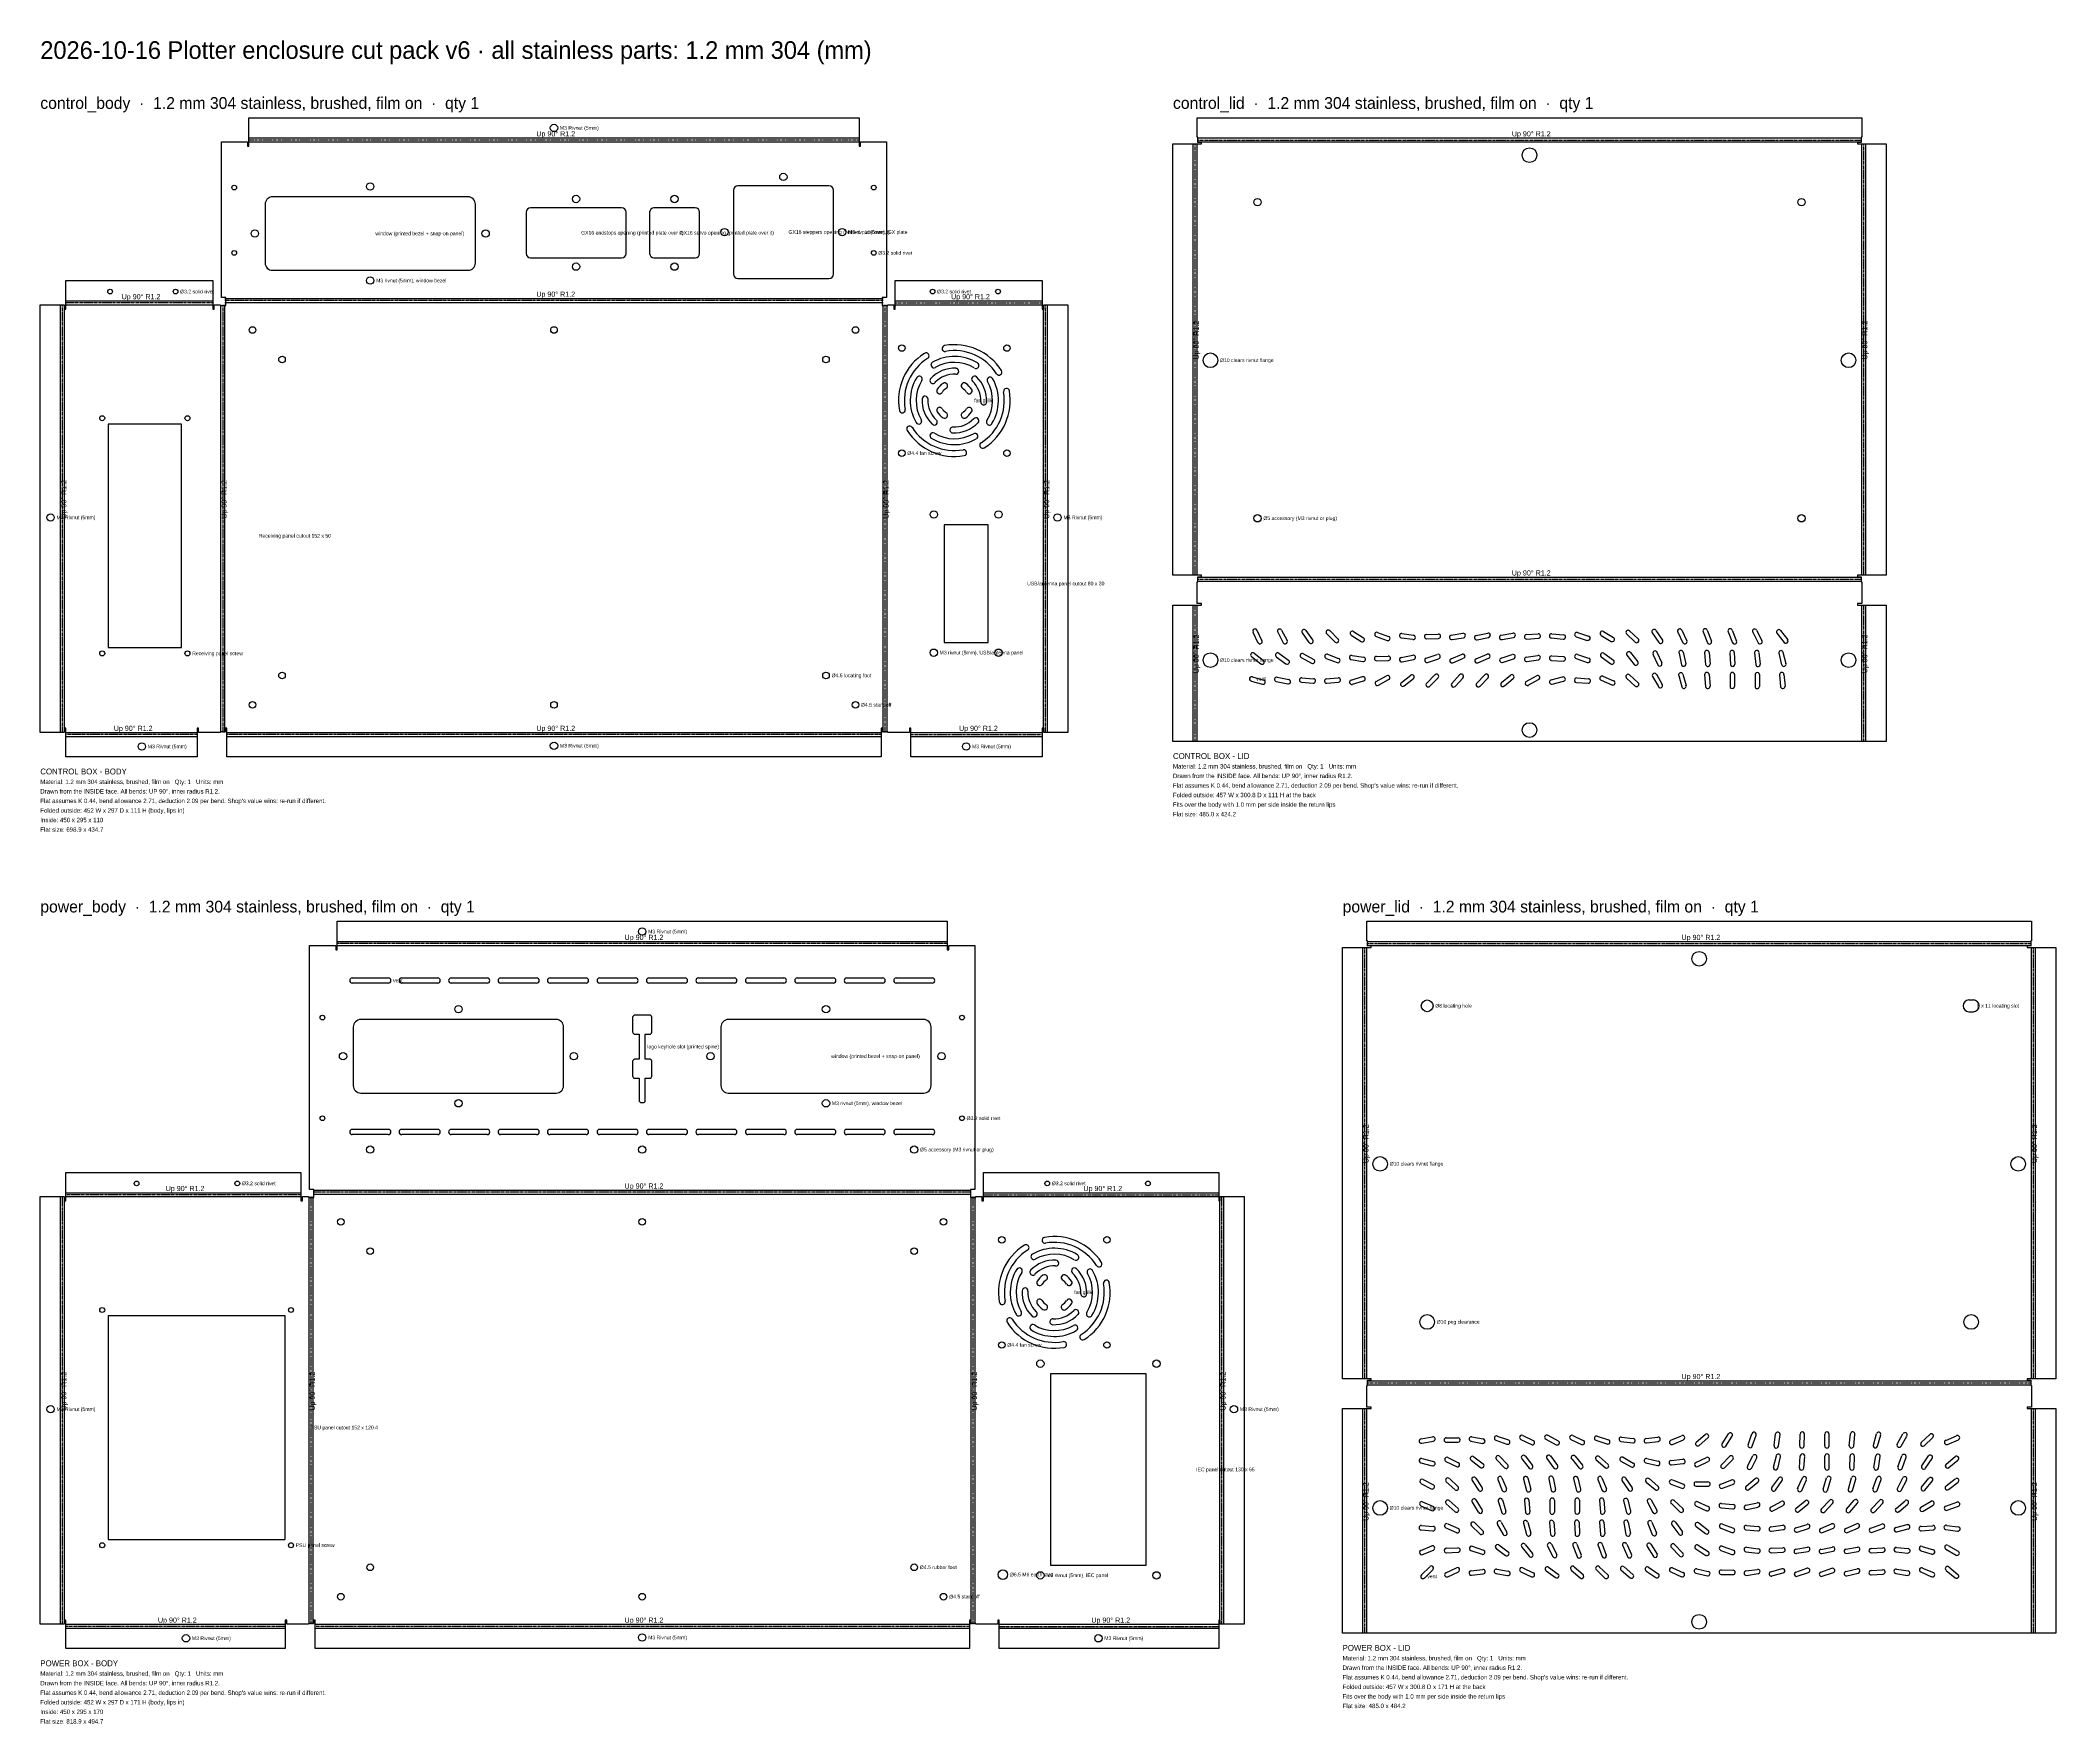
# Model space of a CAD drawing. Header units: millimetres. Extents: x 0 to 1371, y -1092 to 53.
import ezdxf

# ---------------------------------------------------------------- set-up
doc = ezdxf.new("R2010")
doc.units = ezdxf.units.MM
doc.linetypes.add('CENTER2', pattern=[2.541, 1.587, -0.318, 0.318, -0.318])
for name, color, linetype in [('Bend Center', 1, 'CENTER2'), ('Bend Notes', 3, 'CONTINUOUS'), ('Leaders', 5, 'CONTINUOUS'), ('Part Labels', 2, 'Continuous'), ('Title', 7, 'CONTINUOUS'), ('Visible', 7, 'CONTINUOUS'), ('Visible Narrow', 8, 'CONTINUOUS')]:
    doc.layers.add(name, color=color, linetype=linetype)

msp = doc.modelspace()

# ---------------------------------------------------------------- linework, layer by layer
at = {"layer": 'Bend Center'}
for p, q in [((556.9, -15.2), (141.9, -15.2)), ((785.5, -311.2), (785.5, -17.8)), ((786.9, -15.2), (1238.9, -15.2)), ((1240.2, -311.2), (1240.2, -17.8)), ((15.2, -418.2), (15.2, -127.3)), ((117.3, -126), (17.3, -126)), ((124.3, -418.2), (124.3, -127.3)), ((573.2, -124.3), (125.6, -124.3)), ((574.6, -418.2), (574.6, -127.3)), ((581.5, -126), (681.5, -126)), ((683.7, -418.2), (683.7, -127.3)), ((786.9, -313.9), (1238.9, -313.9)), ((785.5, -424.2), (785.5, -331.5)), ((1240.2, -424.2), (1240.2, -331.5)), ((106.6, -419.6), (17.3, -419.6)), ((571.9, -419.6), (126.9, -419.6)), ((592.2, -419.6), (681.5, -419.6)), ((616.9, -561.8), (201.9, -561.8)), ((902.3, -561.8), (1354.3, -561.8)), ((900.9, -857.8), (900.9, -564.4)), ((1355.6, -857.8), (1355.6, -564.4)), ((15.2, -1024.8), (15.2, -733.9)), ((177.3, -732.6), (17.3, -732.6)), ((184.3, -1024.8), (184.3, -733.9)), ((633.2, -730.9), (185.6, -730.9)), ((634.6, -1024.8), (634.6, -733.9)), ((641.5, -732.6), (801.5, -732.6)), ((803.7, -1024.8), (803.7, -733.9)), ((902.3, -860.5), (1354.3, -860.5)), ((900.9, -1030.8), (900.9, -878.1)), ((1355.6, -1030.8), (1355.6, -878.1)), ((166.6, -1026.2), (17.3, -1026.2)), ((631.9, -1026.2), (186.9, -1026.2)), ((652.2, -1026.2), (801.5, -1026.2))]:
    msp.add_line(p, q, dxfattribs=at)
at = {"layer": 'Visible'}
for p, q in [((141.9, -13.3), (141.9, 0)), ((141.9, 0), (556.9, 0)), ((556.9, 0), (556.9, -13.3)), ((786.9, -13.3), (786.9, 0)), ((786.9, 0), (1238.9, 0)), ((1238.9, 0), (1238.9, -13.3)), ((141.9, -13.8), (141.9, -13.3)), ((556.9, -13.3), (556.9, -13.8)), ((787.4, -13.3), (786.9, -13.3)), ((787.4, -16.8), (787.4, -13.3)), ((1238.9, -13.3), (1238.4, -13.3)), ((1238.4, -13.3), (1238.4, -16.8)), ((123.2, -122.4), (123.2, -16.5)), ((123.2, -16.5), (140.9, -16.5)), ((140.9, -16.5), (140.9, -19.4)), ((140.9, -19.4), (141.9, -19.4)), ((141.9, -16.5), (141.9, -13.8)), ((141.9, -19.4), (141.9, -16.5)), ((556.9, -13.8), (556.9, -16.5)), ((556.9, -16.5), (556.9, -19.4)), ((556.9, -19.4), (557.9, -19.4)), ((557.9, -19.4), (557.9, -16.5)), ((557.9, -16.5), (575.6, -16.5)), ((575.6, -16.5), (575.6, -122.4)), ((770.4, -311.2), (770.4, -17.8)), ((770.4, -17.8), (783.7, -17.8)), ((783.7, -17.8), (784.2, -17.8)), ((784.2, -17.8), (786.9, -17.8)), ((786.9, -17.8), (789.8, -17.8)), ((789.8, -16.8), (787.4, -16.8)), ((789.8, -17.8), (789.8, -16.8)), ((1238.4, -16.8), (1236, -16.8)), ((1236, -16.8), (1236, -17.8)), ((1236, -17.8), (1238.9, -17.8)), ((1238.9, -17.8), (1241.6, -17.8)), ((1241.6, -17.8), (1242.1, -17.8)), ((1242.1, -17.8), (1255.4, -17.8)), ((1255.4, -17.8), (1255.4, -311.2)), ((155.2, -54.7), (154.4, -55.3)), ((156, -54.2), (155.2, -54.7)), ((157, -53.9), (156, -54.2)), ((157.9, -53.8), (157, -53.9)), ((290.9, -53.8), (157.9, -53.8)), ((291.9, -53.9), (290.9, -53.8)), ((292.8, -54.2), (291.9, -53.9)), ((293.7, -54.7), (292.8, -54.2)), ((294.5, -55.3), (293.7, -54.7)), ((471.7, -48.2), (471.4, -49.3)), ((471.4, -49.3), (471.4, -106.3)), ((472.3, -47.2), (471.7, -48.2)), ((473.3, -46.5), (472.3, -47.2)), ((474.4, -46.3), (473.3, -46.5)), ((536.4, -46.3), (474.4, -46.3)), ((537.6, -46.5), (536.4, -46.3)), ((538.5, -47.2), (537.6, -46.5)), ((539.2, -48.2), (538.5, -47.2)), ((539.4, -49.3), (539.2, -48.2)), ((539.4, -106.3), (539.4, -49.3)), ((153, -57.8), (152.9, -58.8)), ((152.9, -58.8), (152.9, -98.8)), ((153.3, -56.9), (153, -57.8)), ((153.8, -56), (153.3, -56.9)), ((154.4, -55.3), (153.8, -56)), ((295.1, -56), (294.5, -55.3)), ((295.5, -56.9), (295.1, -56)), ((295.8, -57.8), (295.5, -56.9)), ((295.9, -58.8), (295.8, -57.8)), ((295.9, -98.8), (295.9, -58.8)), ((330.7, -63.2), (330.4, -64.3)), ((330.4, -64.3), (330.4, -92.3)), ((331.3, -62.2), (330.7, -63.2)), ((332.3, -61.5), (331.3, -62.2)), ((333.4, -61.3), (332.3, -61.5)), ((395.4, -61.3), (333.4, -61.3)), ((396.6, -61.5), (395.4, -61.3)), ((397.6, -62.2), (396.6, -61.5)), ((398.2, -63.2), (397.6, -62.2)), ((398.4, -64.3), (398.2, -63.2)), ((398.4, -92.3), (398.4, -64.3)), ((414.7, -63.2), (414.4, -64.3)), ((414.4, -64.3), (414.4, -92.3)), ((415.3, -62.2), (414.7, -63.2)), ((416.3, -61.5), (415.3, -62.2)), ((417.4, -61.3), (416.3, -61.5)), ((445.4, -61.3), (417.4, -61.3)), ((446.6, -61.5), (445.4, -61.3)), ((447.6, -62.2), (446.6, -61.5)), ((448.2, -63.2), (447.6, -62.2)), ((448.4, -64.3), (448.2, -63.2)), ((448.4, -92.3), (448.4, -64.3)), ((330.4, -92.3), (330.7, -93.5)), ((330.7, -93.5), (331.3, -94.4)), ((331.3, -94.4), (332.3, -95.1)), ((332.3, -95.1), (333.4, -95.3)), ((333.4, -95.3), (395.4, -95.3)), ((395.4, -95.3), (396.6, -95.1)), ((396.6, -95.1), (397.6, -94.4)), ((397.6, -94.4), (398.2, -93.5)), ((398.2, -93.5), (398.4, -92.3)), ((414.4, -92.3), (414.7, -93.5)), ((414.7, -93.5), (415.3, -94.4)), ((415.3, -94.4), (416.3, -95.1)), ((416.3, -95.1), (417.4, -95.3)), ((417.4, -95.3), (445.4, -95.3)), ((445.4, -95.3), (446.6, -95.1)), ((446.6, -95.1), (447.6, -94.4)), ((447.6, -94.4), (448.2, -93.5)), ((448.2, -93.5), (448.4, -92.3)), ((152.9, -98.8), (153, -99.8)), ((153, -99.8), (153.3, -100.7)), ((153.3, -100.7), (153.8, -101.6)), ((153.8, -101.6), (154.4, -102.3)), ((154.4, -102.3), (155.2, -103)), ((155.2, -103), (156, -103.4)), ((156, -103.4), (157, -103.7)), ((157, -103.7), (157.9, -103.8)), ((157.9, -103.8), (290.9, -103.8)), ((290.9, -103.8), (291.9, -103.7)), ((291.9, -103.7), (292.8, -103.4)), ((292.8, -103.4), (293.7, -103)), ((293.7, -103), (294.5, -102.3)), ((294.5, -102.3), (295.1, -101.6)), ((295.1, -101.6), (295.5, -100.7)), ((295.5, -100.7), (295.8, -99.8)), ((295.8, -99.8), (295.9, -98.8)), ((471.4, -106.3), (471.7, -107.5)), ((471.7, -107.5), (472.3, -108.4)), ((472.3, -108.4), (473.3, -109.1)), ((473.3, -109.1), (474.4, -109.3)), ((474.4, -109.3), (536.4, -109.3)), ((536.4, -109.3), (537.6, -109.1)), ((537.6, -109.1), (538.5, -108.4)), ((538.5, -108.4), (539.2, -107.5)), ((539.2, -107.5), (539.4, -106.3)), ((17.3, -124.1), (17.3, -110.8)), ((17.3, -110.8), (117.3, -110.8)), ((117.3, -110.8), (117.3, -124.1)), ((126.1, -122.4), (123.2, -122.4)), ((126.1, -127.8), (126.1, -122.4)), ((575.6, -122.4), (572.7, -122.4)), ((572.7, -122.4), (572.7, -127.8)), ((581.5, -124.1), (581.5, -110.8)), ((581.5, -110.8), (681.5, -110.8)), ((681.5, -110.8), (681.5, -124.1)), ((0, -418.2), (0, -127.3)), ((0, -127.3), (13.8, -127.3)), ((13.8, -127.3), (16.3, -127.3)), ((16.3, -127.3), (16.3, -130.2)), ((16.3, -130.2), (17.3, -130.2)), ((17.3, -124.6), (17.3, -124.1)), ((17.3, -127.3), (17.3, -124.6)), ((17.3, -130.2), (17.3, -127.3)), ((117.3, -124.1), (117.3, -124.6)), ((117.3, -124.6), (117.3, -127.3)), ((117.3, -127.3), (117.3, -130.2)), ((117.3, -130.2), (118.3, -130.2)), ((118.3, -130.2), (118.3, -127.3)), ((118.3, -127.3), (122.4, -127.3)), ((122.4, -127.3), (122.4, -127.8)), ((122.4, -127.8), (126.1, -127.8)), ((572.7, -127.8), (576.4, -127.8)), ((576.4, -127.8), (576.4, -127.3)), ((576.4, -127.3), (580.5, -127.3)), ((580.5, -127.3), (580.5, -130.2)), ((580.5, -130.2), (581.5, -130.2)), ((581.5, -124.6), (581.5, -124.1)), ((581.5, -127.3), (581.5, -124.6)), ((581.5, -130.2), (581.5, -127.3)), ((681.5, -124.1), (681.5, -124.6)), ((681.5, -124.6), (681.5, -127.3)), ((681.5, -127.3), (681.5, -130.2)), ((681.5, -130.2), (682.5, -130.2)), ((682.5, -130.2), (682.5, -127.3)), ((682.5, -127.3), (685.1, -127.3)), ((685.1, -127.3), (698.9, -127.3)), ((698.9, -127.3), (698.9, -418.2)), ((96.1, -208.4), (46.1, -208.4)), ((46.1, -208.4), (46.1, -360.4)), ((96.1, -360.4), (96.1, -208.4)), ((644.7, -276.9), (614.7, -276.9)), ((614.7, -276.9), (614.7, -356.9)), ((644.7, -356.9), (644.7, -276.9)), ((783.7, -311.2), (770.4, -311.2)), ((784.2, -311.2), (783.7, -311.2)), ((786.9, -311.2), (784.2, -311.2)), ((789.8, -311.2), (786.9, -311.2)), ((787.4, -315.7), (787.4, -312.2)), ((787.4, -312.2), (789.8, -312.2)), ((789.8, -312.2), (789.8, -311.2)), ((1238.9, -311.2), (1236, -311.2)), ((1236, -311.2), (1236, -312.2)), ((1236, -312.2), (1238.4, -312.2)), ((1238.4, -312.2), (1238.4, -315.7)), ((1241.6, -311.2), (1238.9, -311.2)), ((1242.1, -311.2), (1241.6, -311.2)), ((1255.4, -311.2), (1242.1, -311.2)), ((786.9, -330.5), (786.9, -315.7)), ((786.9, -315.7), (787.4, -315.7)), ((1238.4, -315.7), (1238.9, -315.7)), ((1238.9, -315.7), (1238.9, -330.5)), ((770.4, -424.2), (770.4, -331.5)), ((770.4, -331.5), (783.7, -331.5)), ((783.7, -331.5), (784.2, -331.5)), ((784.2, -331.5), (786.9, -331.5)), ((789.8, -330.5), (786.9, -330.5)), ((786.9, -331.5), (789.8, -331.5)), ((789.8, -331.5), (789.8, -330.5)), ((1238.9, -330.5), (1236, -330.5)), ((1236, -330.5), (1236, -331.5)), ((1236, -331.5), (1238.9, -331.5)), ((1238.9, -331.5), (1241.6, -331.5)), ((1241.6, -331.5), (1242.1, -331.5)), ((1242.1, -331.5), (1255.4, -331.5)), ((1255.4, -331.5), (1255.4, -424.2)), ((824.8, -349.9), (828.2, -357.1)), ((827.5, -348.6), (830.9, -355.8)), ((841.7, -350), (845.4, -357.1)), ((844.3, -348.6), (848.1, -355.7)), ((858.3, -350.4), (862.9, -357)), ((860.8, -348.7), (865.4, -355.2)), ((875, -351.1), (880.7, -356.7)), ((877.1, -348.9), (882.8, -354.6)), ((891.7, -351.9), (898.4, -356.2)), ((893.3, -349.4), (900.1, -353.7)), ((908.6, -352.9), (916.1, -355.6)), ((909.6, -350.1), (917.1, -352.8)), ((925.7, -353.8), (933.6, -354.8)), ((926.1, -350.8), (934, -351.9)), ((942.8, -351.5), (950.8, -351.2)), ((942.9, -354.5), (950.9, -354.2)), ((959.7, -352), (967.6, -350.7)), ((960.2, -354.9), (968.1, -353.7)), ((976.7, -352.2), (984.5, -350.6)), ((977.3, -355.1), (985.1, -353.5)), ((993.7, -352), (1001.6, -350.7)), ((994.2, -355), (1002.1, -353.6)), ((1010.8, -351.6), (1018.8, -351.1)), ((1011, -354.6), (1019, -354)), ((1027.7, -353.9), (1035.7, -354.7)), ((1028, -351), (1036, -351.7)), ((1044.6, -353.1), (1052.2, -355.5)), ((1045.5, -350.2), (1053.1, -352.6)), ((1061.7, -352.1), (1068.5, -356.2)), ((1063.2, -349.5), (1070.1, -353.6)), ((1078.9, -351.1), (1084.7, -356.7)), ((1081, -349), (1086.8, -354.5)), ((1096.4, -350.4), (1100.9, -357)), ((1098.8, -348.7), (1103.4, -355.3)), ((1113.8, -349.9), (1117.3, -357.1)), ((1116.5, -348.6), (1120, -355.8)), ((1131, -349.7), (1133.9, -357.1)), ((1133.8, -348.6), (1136.7, -356)), ((1148, -349.7), (1151, -357.1)), ((1150.8, -348.6), (1153.7, -356)), ((1164.7, -350), (1168.4, -357.1)), ((1167.4, -348.6), (1171, -355.7)), ((1181.2, -350.6), (1186.1, -356.9)), ((1183.6, -348.7), (1188.5, -355.1)), ((46.1, -360.4), (96.1, -360.4)), ((614.7, -356.9), (644.7, -356.9)), ((823.8, -366.6), (830.1, -371.5)), ((825.6, -364.2), (831.9, -369.1)), ((840.7, -366.7), (847.2, -371.4)), ((842.5, -364.3), (849, -368.9)), ((857.7, -367.2), (864.6, -371.1)), ((859.1, -364.6), (866.1, -368.5)), ((874.6, -367.8), (882.1, -370.6)), ((875.6, -365), (883.1, -367.8)), ((891.7, -368.6), (899.6, -370)), ((892.2, -365.7), (900.1, -367)), ((908.8, -366.4), (916.8, -366.2)), ((908.9, -369.4), (916.9, -369.2)), ((925.7, -367.2), (933.5, -365.6)), ((926.2, -370.1), (934.1, -368.5)), ((942.6, -367.7), (950.2, -365.1)), ((943.6, -370.5), (951.1, -368)), ((959.6, -368), (967, -364.9)), ((960.8, -370.8), (968.1, -367.7)), ((976.6, -368), (984, -364.9)), ((977.7, -370.7), (985.1, -367.7)), ((993.6, -367.6), (1001.2, -365.2)), ((994.5, -370.5), (1002.1, -368)), ((1010.7, -367), (1018.6, -365.7)), ((1011.1, -369.9), (1019.1, -368.7)), ((1027.8, -369.1), (1035.8, -369.6)), ((1028, -366.1), (1036, -366.6)), ((1044.6, -367.9), (1052.2, -370.6)), ((1045.6, -365.1), (1053.1, -367.7)), ((1061.7, -366.7), (1068.2, -371.4)), ((1063.5, -364.3), (1070, -368.9)), ((1079.2, -365.6), (1084.2, -371.9)), ((1081.6, -363.8), (1086.5, -370.1)), ((1096.9, -364.8), (1100.1, -372.1)), ((1099.6, -363.6), (1102.8, -370.9)), ((1114.6, -364.2), (1116.2, -372.1)), ((1117.5, -363.6), (1119.2, -371.4)), ((1132, -364), (1132.7, -371.9)), ((1135, -363.7), (1135.7, -371.7)), ((1149.2, -363.9), (1149.6, -371.9)), ((1152.2, -363.8), (1152.6, -371.8)), ((1166, -364), (1166.8, -372)), ((1169, -363.7), (1169.8, -371.7)), ((1182.4, -364.3), (1184.4, -372.1)), ((1185.3, -363.6), (1187.3, -371.3)), ((823.6, -383.2), (831.3, -385.4)), ((824.4, -380.3), (832.1, -382.5)), ((840.6, -383.5), (848.5, -385.1)), ((841.3, -380.5), (849.1, -382.2)), ((858, -381), (866, -381.6)), ((874.7, -381.7), (882.7, -380.9)), ((891.6, -382.6), (899.3, -380.2)), ((892.5, -385.4), (900.1, -383.1)), ((908.6, -383.4), (915.7, -379.6)), ((910.1, -386), (917.1, -382.2)), ((925.8, -384.1), (932.1, -379.2)), ((927.7, -386.5), (933.9, -381.5)), ((943, -384.6), (948.6, -378.9)), ((945.1, -386.7), (950.8, -381.1)), ((960.1, -384.8), (965.4, -378.9)), ((962.3, -386.8), (967.7, -380.9)), ((977, -384.7), (982.5, -378.9)), ((979.2, -386.8), (984.7, -381)), ((993.8, -384.2), (1000, -379.1)), ((995.8, -386.5), (1001.9, -381.4)), ((1010.6, -383.5), (1017.6, -379.6)), ((1012.1, -386.1), (1019.1, -382.2)), ((1027.6, -382.3), (1035.4, -380.4)), ((1028.4, -385.3), (1036.1, -383.3)), ((1045, -381.1), (1053, -381.6)), ((1061.6, -382.7), (1069, -385.8)), ((1062.8, -379.9), (1070.1, -383)), ((1078.9, -381.3), (1084.8, -386.6)), ((1080.9, -379), (1086.8, -384.4)), ((1096.6, -380.1), (1100.6, -387)), ((1099.2, -378.6), (1103.2, -385.5)), ((1114.4, -379.4), (1116.5, -387.1)), ((1117.2, -378.6), (1119.4, -386.3)), ((1132, -379), (1132.7, -386.9)), ((1135, -378.7), (1135.7, -386.7)), ((1149.4, -378.8), (1149.3, -386.8)), ((1152.4, -378.8), (1152.3, -386.8)), ((1166.4, -378.8), (1166.3, -386.8)), ((1169.4, -378.8), (1169.3, -386.8)), ((1183, -379), (1183.7, -386.9)), ((1186, -378.7), (1186.7, -386.7)), ((857.8, -384), (865.7, -384.6)), ((875, -384.7), (883, -383.9)), ((1044.8, -384.1), (1052.8, -384.6)), ((13.8, -418.2), (0, -418.2)), ((16.3, -418.2), (13.8, -418.2)), ((17.3, -415.3), (16.3, -415.3)), ((16.3, -415.3), (16.3, -418.2)), ((17.3, -418.2), (17.3, -415.3)), ((17.3, -420.9), (17.3, -418.2)), ((17.3, -421.4), (17.3, -420.9)), ((17.3, -434.7), (17.3, -421.4)), ((107.6, -415.3), (106.6, -415.3)), ((106.6, -415.3), (106.6, -418.2)), ((106.6, -418.2), (106.6, -420.9)), ((106.6, -420.9), (106.6, -421.4)), ((106.6, -421.4), (106.6, -434.7)), ((107.6, -418.2), (107.6, -415.3)), ((122.4, -418.2), (107.6, -418.2)), ((125.9, -417.7), (122.4, -417.7)), ((122.4, -417.7), (122.4, -418.2)), ((126.9, -415.3), (125.9, -415.3)), ((125.9, -415.3), (125.9, -417.7)), ((126.9, -418.2), (126.9, -415.3)), ((126.9, -420.9), (126.9, -418.2)), ((126.9, -421.4), (126.9, -420.9)), ((126.9, -434.7), (126.9, -421.4)), ((572.9, -415.3), (571.9, -415.3)), ((571.9, -415.3), (571.9, -418.2)), ((571.9, -418.2), (571.9, -420.9)), ((571.9, -420.9), (571.9, -421.4)), ((571.9, -421.4), (571.9, -434.7)), ((572.9, -417.7), (572.9, -415.3)), ((576.4, -417.7), (572.9, -417.7)), ((576.4, -418.2), (576.4, -417.7)), ((591.2, -418.2), (576.4, -418.2)), ((592.2, -415.3), (591.2, -415.3)), ((591.2, -415.3), (591.2, -418.2)), ((592.2, -418.2), (592.2, -415.3)), ((592.2, -420.9), (592.2, -418.2)), ((592.2, -421.4), (592.2, -420.9)), ((592.2, -434.7), (592.2, -421.4)), ((682.5, -415.3), (681.5, -415.3)), ((681.5, -415.3), (681.5, -418.2)), ((681.5, -418.2), (681.5, -420.9)), ((681.5, -420.9), (681.5, -421.4)), ((681.5, -421.4), (681.5, -434.7)), ((682.5, -418.2), (682.5, -415.3)), ((685.1, -418.2), (682.5, -418.2)), ((698.9, -418.2), (685.1, -418.2)), ((784.2, -424.2), (770.4, -424.2)), ((786.9, -424.2), (784.2, -424.2)), ((1238.9, -424.2), (786.9, -424.2)), ((1241.6, -424.2), (1238.9, -424.2)), ((1255.4, -424.2), (1241.6, -424.2)), ((106.6, -434.7), (17.3, -434.7)), ((571.9, -434.7), (126.9, -434.7)), ((681.5, -434.7), (592.2, -434.7)), ((201.9, -559.9), (201.9, -546.6)), ((201.9, -546.6), (616.9, -546.6)), ((616.9, -546.6), (616.9, -559.9)), ((902.3, -559.9), (902.3, -546.6)), ((902.3, -546.6), (1354.3, -546.6)), ((1354.3, -546.6), (1354.3, -559.9)), ((201.9, -560.4), (201.9, -559.9)), ((201.9, -563.1), (201.9, -560.4)), ((616.9, -559.9), (616.9, -560.4)), ((616.9, -560.4), (616.9, -563.1)), ((902.8, -559.9), (902.3, -559.9)), ((902.8, -563.4), (902.8, -559.9)), ((1354.3, -559.9), (1353.8, -559.9)), ((1353.8, -559.9), (1353.8, -563.4)), ((183.2, -729), (183.2, -563.1)), ((183.2, -563.1), (200.9, -563.1)), ((200.9, -563.1), (200.9, -566)), ((200.9, -566), (201.9, -566)), ((201.9, -566), (201.9, -563.1)), ((616.9, -563.1), (616.9, -566)), ((616.9, -566), (617.9, -566)), ((617.9, -566), (617.9, -563.1)), ((617.9, -563.1), (635.6, -563.1)), ((635.6, -563.1), (635.6, -729)), ((885.8, -857.8), (885.8, -564.4)), ((885.8, -564.4), (899.1, -564.4)), ((899.1, -564.4), (899.6, -564.4)), ((899.6, -564.4), (902.3, -564.4)), ((902.3, -564.4), (905.2, -564.4)), ((905.2, -563.4), (902.8, -563.4)), ((905.2, -564.4), (905.2, -563.4)), ((1353.8, -563.4), (1351.4, -563.4)), ((1351.4, -563.4), (1351.4, -564.4)), ((1351.4, -564.4), (1354.3, -564.4)), ((1354.3, -564.4), (1357, -564.4)), ((1357, -564.4), (1357.5, -564.4)), ((1357.5, -564.4), (1370.8, -564.4)), ((1370.8, -564.4), (1370.8, -857.8)), ((236.7, -585.2), (212.2, -585.2)), ((236.7, -588.7), (212.2, -588.7)), ((270.3, -585.2), (245.8, -585.2)), ((270.3, -588.7), (245.8, -588.7)), ((304, -585.2), (279.5, -585.2)), ((304, -588.7), (279.5, -588.7)), ((337.6, -585.2), (313.1, -585.2)), ((337.6, -588.7), (313.1, -588.7)), ((371.2, -585.2), (346.7, -585.2)), ((371.2, -588.7), (346.7, -588.7)), ((404.9, -585.2), (380.4, -585.2)), ((404.9, -588.7), (380.4, -588.7)), ((438.5, -585.2), (414, -585.2)), ((438.5, -588.7), (414, -588.7)), ((472.1, -585.2), (447.6, -585.2)), ((472.1, -588.7), (447.6, -588.7)), ((505.8, -585.2), (481.3, -585.2)), ((505.8, -588.7), (481.3, -588.7)), ((539.4, -585.2), (514.9, -585.2)), ((539.4, -588.7), (514.9, -588.7)), ((573, -585.2), (548.5, -585.2)), ((573, -588.7), (548.5, -588.7)), ((606.7, -585.2), (582.2, -585.2)), ((606.7, -588.7), (582.2, -588.7)), ((1311.8, -600.1), (1314.8, -600.1)), ((213.3, -616.5), (213, -617.4)), ((213.8, -615.6), (213.3, -616.5)), ((214.4, -614.9), (213.8, -615.6)), ((215.2, -614.3), (214.4, -614.9)), ((216, -613.8), (215.2, -614.3)), ((217, -613.5), (216, -613.8)), ((217.9, -613.4), (217, -613.5)), ((350.9, -613.4), (217.9, -613.4)), ((351.9, -613.5), (350.9, -613.4)), ((352.8, -613.8), (351.9, -613.5)), ((353.7, -614.3), (352.8, -613.8)), ((354.5, -614.9), (353.7, -614.3)), ((355.1, -615.6), (354.5, -614.9)), ((355.5, -616.5), (355.1, -615.6)), ((355.8, -617.4), (355.5, -616.5)), ((403, -611.6), (402.9, -611.9)), ((402.9, -611.9), (402.9, -621.9)), ((403.2, -611.1), (403, -611.3)), ((403, -611.3), (403, -611.6)), ((403.4, -610.9), (403.2, -611.1)), ((403.6, -610.7), (403.4, -610.9)), ((403.9, -610.5), (403.6, -610.7)), ((404.1, -610.4), (403.9, -610.5)), ((404.4, -610.4), (404.1, -610.4)), ((414.4, -610.4), (404.4, -610.4)), ((414.7, -610.4), (414.4, -610.4)), ((415, -610.5), (414.7, -610.4)), ((415.3, -610.7), (415, -610.5)), ((415.5, -610.9), (415.3, -610.7)), ((415.7, -611.1), (415.5, -610.9)), ((415.8, -611.3), (415.7, -611.1)), ((415.9, -611.6), (415.8, -611.3)), ((415.9, -611.9), (415.9, -611.6)), ((415.9, -621.9), (415.9, -611.9)), ((463.3, -616.5), (463, -617.4)), ((463.8, -615.6), (463.3, -616.5)), ((464.4, -614.9), (463.8, -615.6)), ((465.2, -614.3), (464.4, -614.9)), ((466, -613.8), (465.2, -614.3)), ((467, -613.5), (466, -613.8)), ((467.9, -613.4), (467, -613.5)), ((600.9, -613.4), (467.9, -613.4)), ((601.9, -613.5), (600.9, -613.4)), ((602.8, -613.8), (601.9, -613.5)), ((603.7, -614.3), (602.8, -613.8)), ((604.5, -614.9), (603.7, -614.3)), ((605.1, -615.6), (604.5, -614.9)), ((605.5, -616.5), (605.1, -615.6)), ((605.8, -617.4), (605.5, -616.5)), ((1311.8, -608.1), (1314.8, -608.1)), ((213, -617.4), (212.9, -618.4)), ((212.9, -618.4), (212.9, -658.4)), ((355.9, -618.4), (355.8, -617.4)), ((355.9, -658.4), (355.9, -618.4)), ((402.9, -621.9), (403, -622.2)), ((403, -622.2), (403, -622.5)), ((403, -622.5), (403.2, -622.7)), ((403.2, -622.7), (403.4, -623)), ((403.4, -623), (403.6, -623.2)), ((403.6, -623.2), (403.9, -623.3)), ((403.9, -623.3), (404.1, -623.4)), ((404.1, -623.4), (404.4, -623.4)), ((404.4, -623.4), (407.3, -623.4)), ((407.3, -623.4), (407.3, -623.4)), ((407.3, -623.4), (407.3, -623.5)), ((407.3, -623.5), (407.3, -640.3)), ((411.5, -623.5), (411.5, -623.4)), ((411.5, -623.4), (411.6, -623.4)), ((411.5, -640.3), (411.5, -623.5)), ((411.6, -623.4), (414.4, -623.4)), ((414.4, -623.4), (414.7, -623.4)), ((414.7, -623.4), (415, -623.3)), ((415, -623.3), (415.3, -623.2)), ((415.3, -623.2), (415.5, -623)), ((415.5, -623), (415.7, -622.7)), ((415.7, -622.7), (415.8, -622.5)), ((415.8, -622.5), (415.9, -622.2)), ((415.9, -622.2), (415.9, -621.9)), ((463, -617.4), (462.9, -618.4)), ((462.9, -618.4), (462.9, -658.4)), ((605.9, -618.4), (605.8, -617.4)), ((605.9, -658.4), (605.9, -618.4)), ((403, -641.6), (402.9, -641.9)), ((402.9, -641.9), (402.9, -651.9)), ((403.2, -641.1), (403, -641.3)), ((403, -641.3), (403, -641.6)), ((403.4, -640.9), (403.2, -641.1)), ((403.6, -640.7), (403.4, -640.9)), ((403.9, -640.5), (403.6, -640.7)), ((404.1, -640.4), (403.9, -640.5)), ((404.4, -640.4), (404.1, -640.4)), ((407.3, -640.4), (404.4, -640.4)), ((407.3, -640.3), (407.3, -640.4)), ((407.3, -640.4), (407.3, -640.4)), ((411.5, -640.4), (411.5, -640.3)), ((411.6, -640.4), (411.5, -640.4)), ((414.4, -640.4), (411.6, -640.4)), ((414.7, -640.4), (414.4, -640.4)), ((415, -640.5), (414.7, -640.4)), ((415.3, -640.7), (415, -640.5)), ((415.5, -640.9), (415.3, -640.7)), ((415.7, -641.1), (415.5, -640.9)), ((415.8, -641.3), (415.7, -641.1)), ((415.9, -641.6), (415.8, -641.3)), ((415.9, -641.9), (415.9, -641.6)), ((415.9, -651.9), (415.9, -641.9)), ((402.9, -651.9), (403, -652.2)), ((403, -652.2), (403, -652.5)), ((403, -652.5), (403.2, -652.7)), ((403.2, -652.7), (403.4, -653)), ((403.4, -653), (403.6, -653.2)), ((403.6, -653.2), (403.9, -653.3)), ((403.9, -653.3), (404.1, -653.4)), ((404.1, -653.4), (404.4, -653.4)), ((404.4, -653.4), (407.3, -653.4)), ((407.3, -653.4), (407.3, -653.4)), ((407.3, -653.4), (407.3, -653.5)), ((407.3, -653.5), (407.3, -668.4)), ((411.5, -653.4), (411.6, -653.4)), ((411.5, -653.5), (411.5, -653.4)), ((411.5, -668.4), (411.5, -653.5)), ((411.6, -653.4), (414.4, -653.4)), ((414.4, -653.4), (414.7, -653.4)), ((414.7, -653.4), (415, -653.3)), ((415, -653.3), (415.3, -653.2)), ((415.3, -653.2), (415.5, -653)), ((415.5, -653), (415.7, -652.7)), ((415.7, -652.7), (415.8, -652.5)), ((415.8, -652.5), (415.9, -652.2)), ((415.9, -652.2), (415.9, -651.9)), ((212.9, -658.4), (213, -659.4)), ((213, -659.4), (213.3, -660.3)), ((213.3, -660.3), (213.8, -661.2)), ((213.8, -661.2), (214.4, -661.9)), ((214.4, -661.9), (215.2, -662.6)), ((215.2, -662.6), (216, -663)), ((216, -663), (217, -663.3)), ((217, -663.3), (217.9, -663.4)), ((217.9, -663.4), (350.9, -663.4)), ((350.9, -663.4), (351.9, -663.3)), ((351.9, -663.3), (352.8, -663)), ((352.8, -663), (353.7, -662.6)), ((353.7, -662.6), (354.5, -661.9)), ((354.5, -661.9), (355.1, -661.2)), ((355.1, -661.2), (355.5, -660.3)), ((355.5, -660.3), (355.8, -659.4)), ((355.8, -659.4), (355.9, -658.4)), ((407.3, -668.4), (407.4, -668.7)), ((407.4, -668.7), (407.4, -669)), ((407.4, -669), (407.6, -669.2)), ((407.6, -669.2), (407.8, -669.5)), ((407.8, -669.5), (408, -669.7)), ((408, -669.7), (408.3, -669.8)), ((408.3, -669.8), (408.5, -669.9)), ((408.5, -669.9), (408.8, -669.9)), ((408.8, -669.9), (410, -669.9)), ((410, -669.9), (410.3, -669.9)), ((410.3, -669.9), (410.6, -669.8)), ((410.6, -669.8), (410.9, -669.7)), ((410.9, -669.7), (411.1, -669.5)), ((411.1, -669.5), (411.3, -669.2)), ((411.3, -669.2), (411.4, -669)), ((411.4, -669), (411.5, -668.7)), ((411.5, -668.7), (411.5, -668.4)), ((462.9, -658.4), (463, -659.4)), ((463, -659.4), (463.3, -660.3)), ((463.3, -660.3), (463.8, -661.2)), ((463.8, -661.2), (464.4, -661.9)), ((464.4, -661.9), (465.2, -662.6)), ((465.2, -662.6), (466, -663)), ((466, -663), (467, -663.3)), ((467, -663.3), (467.9, -663.4)), ((467.9, -663.4), (600.9, -663.4)), ((600.9, -663.4), (601.9, -663.3)), ((601.9, -663.3), (602.8, -663)), ((602.8, -663), (603.7, -662.6)), ((603.7, -662.6), (604.5, -661.9)), ((604.5, -661.9), (605.1, -661.2)), ((605.1, -661.2), (605.5, -660.3)), ((605.5, -660.3), (605.8, -659.4)), ((605.8, -659.4), (605.9, -658.4)), ((236.7, -688.2), (212.2, -688.2)), ((236.7, -691.7), (212.2, -691.7)), ((270.3, -688.2), (245.8, -688.2)), ((270.3, -691.7), (245.8, -691.7)), ((304, -688.2), (279.5, -688.2)), ((304, -691.7), (279.5, -691.7)), ((337.6, -688.2), (313.1, -688.2)), ((337.6, -691.7), (313.1, -691.7)), ((371.2, -688.2), (346.7, -688.2)), ((371.2, -691.7), (346.7, -691.7)), ((404.9, -688.2), (380.4, -688.2)), ((404.9, -691.7), (380.4, -691.7)), ((438.5, -688.2), (414, -688.2)), ((438.5, -691.7), (414, -691.7)), ((472.1, -688.2), (447.6, -688.2)), ((472.1, -691.7), (447.6, -691.7)), ((505.8, -688.2), (481.3, -688.2)), ((505.8, -691.7), (481.3, -691.7)), ((539.4, -688.2), (514.9, -688.2)), ((539.4, -691.7), (514.9, -691.7)), ((573, -688.2), (548.5, -688.2)), ((573, -691.7), (548.5, -691.7)), ((606.7, -688.2), (582.2, -688.2)), ((606.7, -691.7), (582.2, -691.7)), ((17.3, -730.7), (17.3, -717.4)), ((17.3, -717.4), (177.3, -717.4)), ((177.3, -717.4), (177.3, -730.7)), ((641.5, -730.7), (641.5, -717.4)), ((641.5, -717.4), (801.5, -717.4)), ((801.5, -717.4), (801.5, -730.7)), ((0, -1024.8), (0, -733.9)), ((0, -733.9), (13.8, -733.9)), ((13.8, -733.9), (16.3, -733.9)), ((16.3, -733.9), (16.3, -736.8)), ((16.3, -736.8), (17.3, -736.8)), ((17.3, -731.2), (17.3, -730.7)), ((17.3, -733.9), (17.3, -731.2)), ((17.3, -736.8), (17.3, -733.9)), ((177.3, -730.7), (177.3, -731.2)), ((177.3, -731.2), (177.3, -733.9)), ((177.3, -733.9), (177.3, -736.8)), ((177.3, -736.8), (178.3, -736.8)), ((178.3, -736.8), (178.3, -733.9)), ((178.3, -733.9), (182.4, -733.9)), ((182.4, -733.9), (182.4, -734.4)), ((182.4, -734.4), (186.1, -734.4)), ((186.1, -729), (183.2, -729)), ((186.1, -734.4), (186.1, -729)), ((635.6, -729), (632.7, -729)), ((632.7, -729), (632.7, -734.4)), ((632.7, -734.4), (636.4, -734.4)), ((636.4, -734.4), (636.4, -733.9)), ((636.4, -733.9), (640.5, -733.9)), ((640.5, -733.9), (640.5, -736.8)), ((640.5, -736.8), (641.5, -736.8)), ((641.5, -731.2), (641.5, -730.7)), ((641.5, -733.9), (641.5, -731.2)), ((641.5, -736.8), (641.5, -733.9)), ((801.5, -730.7), (801.5, -731.2)), ((801.5, -731.2), (801.5, -733.9)), ((801.5, -733.9), (801.5, -736.8)), ((801.5, -736.8), (802.5, -736.8)), ((802.5, -736.8), (802.5, -733.9)), ((802.5, -733.9), (805.1, -733.9)), ((805.1, -733.9), (818.9, -733.9)), ((818.9, -733.9), (818.9, -1024.8)), ((166.5, -815), (46.1, -815)), ((46.1, -815), (46.1, -967)), ((166.5, -967), (166.5, -815)), ((752.2, -854.5), (687.2, -854.5)), ((687.2, -854.5), (687.2, -984.5)), ((752.2, -984.5), (752.2, -854.5)), ((899.1, -857.8), (885.8, -857.8)), ((899.6, -857.8), (899.1, -857.8)), ((902.3, -857.8), (899.6, -857.8)), ((905.2, -857.8), (902.3, -857.8)), ((902.3, -877.1), (902.3, -862.3)), ((902.3, -862.3), (902.8, -862.3)), ((902.8, -862.3), (902.8, -858.8)), ((902.8, -858.8), (905.2, -858.8)), ((905.2, -858.8), (905.2, -857.8)), ((1354.3, -857.8), (1351.4, -857.8)), ((1351.4, -857.8), (1351.4, -858.8)), ((1351.4, -858.8), (1353.8, -858.8)), ((1353.8, -858.8), (1353.8, -862.3)), ((1353.8, -862.3), (1354.3, -862.3)), ((1357, -857.8), (1354.3, -857.8)), ((1354.3, -862.3), (1354.3, -877.1)), ((1357.5, -857.8), (1357, -857.8)), ((1370.8, -857.8), (1357.5, -857.8)), ((905.2, -877.1), (902.3, -877.1)), ((905.2, -878.1), (905.2, -877.1)), ((1354.3, -877.1), (1351.4, -877.1)), ((1351.4, -877.1), (1351.4, -878.1)), ((885.8, -1030.8), (885.8, -878.1)), ((885.8, -878.1), (899.1, -878.1)), ((899.1, -878.1), (899.6, -878.1)), ((899.6, -878.1), (902.3, -878.1)), ((902.3, -878.1), (905.2, -878.1)), ((1351.4, -878.1), (1354.3, -878.1)), ((1354.3, -878.1), (1357, -878.1)), ((1357, -878.1), (1357.5, -878.1)), ((1357.5, -878.1), (1370.8, -878.1)), ((1370.8, -878.1), (1370.8, -1030.8)), ((939.1, -898.7), (946.9, -897.2)), ((939.6, -901.6), (947.5, -900.2)), ((956.3, -897.9), (964.3, -897.9)), ((956.3, -900.9), (964.3, -900.9)), ((973.1, -900.1), (980.9, -901.7)), ((973.6, -897.2), (981.5, -898.7)), ((990, -899.5), (997.5, -902.2)), ((991, -896.7), (998.6, -899.4)), ((1007, -899.1), (1014.2, -902.5)), ((1008.3, -896.3), (1015.5, -899.8)), ((1024, -898.9), (1031.1, -902.6)), ((1025.4, -896.2), (1032.5, -900)), ((1041, -899.1), (1048.3, -902.5)), ((1042.3, -896.4), (1049.5, -899.8)), ((1058, -899.6), (1065.6, -902.1)), ((1059, -896.7), (1066.6, -899.3)), ((1075.1, -900.4), (1083.1, -901.4)), ((1075.5, -897.4), (1083.4, -898.5)), ((1092.1, -898.4), (1100.1, -897.5)), ((1092.5, -901.4), (1100.4, -900.4)), ((1109, -899.6), (1116.4, -896.5)), ((1110.2, -902.4), (1117.6, -899.2)), ((1126.3, -900.9), (1132.3, -895.7)), ((1128.2, -903.2), (1134.3, -898)), ((1143.9, -902), (1148.2, -895.3)), ((1146.4, -903.6), (1150.7, -896.9)), ((1161.6, -902.7), (1164.1, -895.2)), ((1164.4, -903.7), (1167, -896.1)), ((1179.3, -903.2), (1180.3, -895.3)), ((1182.2, -903.6), (1183.3, -895.7)), ((1196.7, -903.4), (1196.9, -895.4)), ((1199.7, -903.5), (1199.9, -895.5)), ((1213.7, -903.4), (1213.8, -895.4)), ((1216.7, -903.4), (1216.8, -895.5)), ((1230.4, -903.3), (1231.2, -895.3)), ((1233.4, -903.6), (1234.2, -895.6)), ((1246.8, -902.9), (1248.9, -895.2)), ((1249.7, -903.7), (1251.8, -896)), ((1263, -902.2), (1266.9, -895.2)), ((1265.6, -903.6), (1269.6, -896.7)), ((1279.3, -901.1), (1285.2, -895.6)), ((1281.4, -903.3), (1287.2, -897.8)), ((1296, -899.7), (1303.4, -896.5)), ((1297.2, -902.4), (1304.6, -899.2)), ((939, -914.9), (946.8, -916.9)), ((939.8, -912), (947.5, -914)), ((956, -914), (963.2, -917.5)), ((957.4, -911.3), (964.5, -914.9)), ((973.2, -913.2), (979.5, -918.1)), ((975, -910.8), (981.4, -915.7)), ((990.4, -912.6), (996, -918.4)), ((992.6, -910.5), (998.1, -916.3)), ((1007.7, -912.2), (1012.6, -918.5)), ((1010, -910.3), (1014.9, -916.7)), ((1024.7, -912.1), (1029.5, -918.5)), ((1027.1, -910.3), (1031.9, -916.8)), ((1041.6, -912.3), (1046.7, -918.5)), ((1043.9, -910.4), (1049, -916.5)), ((1058.3, -912.9), (1064.3, -918.2)), ((1060.3, -910.6), (1066.3, -916)), ((1075.1, -913.8), (1082, -917.7)), ((1076.5, -911.2), (1083.5, -915.1)), ((1092.1, -915), (1099.9, -916.8)), ((1092.7, -912.1), (1100.5, -913.9)), ((1109.2, -913.3), (1117.1, -912.5)), ((1109.5, -916.3), (1117.4, -915.5)), ((1126, -914.8), (1133.2, -911.3)), ((1127.3, -917.5), (1134.5, -914)), ((1143.4, -916.2), (1149.1, -910.5)), ((1145.5, -918.3), (1151.2, -912.7)), ((1161.1, -917.3), (1164.8, -910.2)), ((1163.8, -918.7), (1167.5, -911.6)), ((1178.9, -918), (1180.8, -910.2)), ((1181.8, -918.7), (1183.7, -910.9)), ((1196.5, -918.3), (1197.1, -910.3)), ((1199.5, -918.5), (1200.1, -910.6)), ((1213.8, -918.4), (1213.8, -910.4)), ((1216.8, -918.4), (1216.8, -910.4)), ((1230.7, -918.4), (1230.9, -910.4)), ((1233.7, -918.5), (1233.9, -910.5)), ((1247.2, -918.2), (1248.4, -910.3)), ((1250.2, -918.6), (1251.4, -910.7)), ((1263.5, -917.7), (1266.2, -910.2)), ((1266.4, -918.7), (1269, -911.2)), ((1279.8, -916.9), (1284.3, -910.3)), ((1282.3, -918.6), (1286.8, -912)), ((1296.2, -915.8), (1302.4, -910.7)), ((1298.1, -918.1), (1304.3, -913.1)), ((939.1, -928.9), (946.1, -932.6)), ((940.5, -926.2), (947.5, -930)), ((956.3, -927.8), (962.2, -933.2)), ((958.4, -925.6), (964.2, -931)), ((973.8, -926.9), (978.3, -933.6)), ((976.3, -925.3), (980.8, -931.9)), ((991.4, -926.3), (994.4, -933.7)), ((994.1, -925.2), (997.2, -932.5)), ((1008.8, -926), (1010.9, -933.7)), ((1011.7, -925.2), (1013.8, -932.9)), ((1026, -925.8), (1027.7, -933.7)), ((1028.9, -925.2), (1030.6, -933)), ((1042.9, -925.9), (1044.8, -933.7)), ((1045.8, -925.2), (1047.7, -932.9)), ((1059.4, -926.3), (1062.4, -933.7)), ((1062.2, -925.2), (1065.2, -932.6)), ((1075.8, -926.9), (1080.3, -933.6)), ((1078.3, -925.3), (1082.8, -931.9)), ((1092.3, -928), (1098.4, -933.1)), ((1094.2, -925.7), (1100.3, -930.8)), ((1109, -929.4), (1116.5, -932.2)), ((1110.1, -926.6), (1117.6, -929.4)), ((1126.3, -927.9), (1134.3, -927.9)), ((1126.3, -930.9), (1134.3, -930.9)), ((1143, -929.4), (1150.5, -926.6)), ((1144.1, -932.2), (1151.6, -929.4)), ((1160.2, -930.8), (1166.4, -925.7)), ((1162.1, -933.1), (1168.3, -928.1)), ((1177.8, -931.8), (1182.4, -925.3)), ((1180.2, -933.6), (1184.8, -927)), ((1195.3, -932.5), (1198.5, -925.2)), ((1198.1, -933.7), (1201.3, -926.4)), ((1212.7, -932.8), (1215, -925.2)), ((1215.6, -933.7), (1217.9, -926)), ((1229.8, -932.9), (1231.9, -925.2)), ((1232.7, -933.7), (1234.8, -926)), ((1246.5, -932.7), (1249.2, -925.2)), ((1249.4, -933.7), (1252, -926.2)), ((1263.1, -932.3), (1266.8, -925.2)), ((1265.8, -933.7), (1269.5, -926.6)), ((1279.6, -931.6), (1284.6, -925.4)), ((1281.9, -933.5), (1287, -927.3)), ((1296.2, -930.7), (1302.5, -925.8)), ((1298, -933.1), (1304.4, -928.2)), ((939, -944.2), (946.3, -947.4)), ((940.2, -941.4), (947.6, -944.7)), ((956.3, -942.9), (962.3, -948.2)), ((958.3, -940.6), (964.3, -946)), ((973.9, -941.8), (978.1, -948.6)), ((976.5, -940.2), (980.6, -947.1)), ((991.7, -941), (994, -948.7)), ((994.6, -940.2), (996.9, -947.8)), ((1009.4, -940.6), (1010.2, -948.6)), ((1012.4, -940.3), (1013.2, -948.2)), ((1026.8, -940.4), (1026.8, -948.4)), ((1029.8, -940.4), (1029.8, -948.4)), ((1043.8, -940.4), (1043.8, -948.4)), ((1046.8, -940.4), (1046.8, -948.4)), ((1060.5, -940.6), (1061.1, -948.5)), ((1063.5, -940.3), (1064.1, -948.3)), ((1076.8, -940.9), (1078.8, -948.7)), ((1079.8, -940.2), (1081.7, -947.9)), ((1093.1, -941.6), (1096.9, -948.7)), ((1095.7, -940.2), (1099.5, -947.2)), ((1109.4, -942.7), (1115.1, -948.3)), ((1111.4, -940.6), (1117.2, -946.1)), ((1126, -944.1), (1133.3, -947.5)), ((1127.3, -941.4), (1134.5, -944.7)), ((1143.2, -945.6), (1151.1, -946.3)), ((1143.4, -942.6), (1151.4, -943.3)), ((1160.1, -943.8), (1167.9, -942.1)), ((1160.7, -946.8), (1168.5, -945)), ((1177.1, -945), (1184.1, -941.2)), ((1178.5, -947.6), (1185.5, -943.9)), ((1194.3, -945.8), (1200.4, -940.7)), ((1196.2, -948.1), (1202.3, -943)), ((1211.5, -946.3), (1216.9, -940.5)), ((1213.6, -948.4), (1219.1, -942.5)), ((1228.5, -946.5), (1233.8, -940.4)), ((1230.8, -948.4), (1236, -942.4)), ((1245.5, -946.3), (1250.9, -940.5)), ((1247.6, -948.4), (1253.1, -942.5)), ((1262.3, -945.9), (1268.4, -940.7)), ((1264.2, -948.2), (1270.3, -943)), ((1279.1, -945.2), (1286, -941.1)), ((1280.6, -947.8), (1287.5, -943.7)), ((1296, -944.4), (1303.6, -941.7)), ((1297, -947.2), (1304.6, -944.5)), ((939.4, -957.6), (947.4, -958.2)), ((956, -959.1), (963.3, -962.4)), ((957.3, -956.4), (964.6, -959.7)), ((973.4, -957.7), (979.1, -963.3)), ((975.4, -955.6), (981.2, -961.1)), ((991, -956.6), (994.9, -963.7)), ((993.7, -955.2), (997.5, -962.2)), ((1008.8, -956), (1010.9, -963.7)), ((1011.7, -955.2), (1013.8, -962.9)), ((1026.4, -955.6), (1027.2, -963.6)), ((1029.4, -955.3), (1030.2, -963.2)), ((1043.6, -955.5), (1044, -963.5)), ((1046.6, -955.4), (1046.9, -963.4)), ((1060.5, -955.5), (1061.1, -963.5)), ((1063.5, -955.3), (1064.1, -963.3)), ((1077.1, -955.8), (1078.5, -963.6)), ((1080, -955.2), (1081.5, -963.1)), ((1093.4, -956.3), (1096.4, -963.7)), ((1096.2, -955.2), (1099.2, -962.6)), ((1109.7, -957.1), (1114.4, -963.5)), ((1112.1, -955.3), (1116.9, -961.8)), ((1126.2, -958.2), (1132.5, -963.1)), ((1128, -955.8), (1134.4, -960.7)), ((1143, -959.4), (1150.5, -962.3)), ((1144.1, -956.6), (1151.6, -959.5)), ((1160.4, -957.6), (1168.4, -958.3)), ((1177.1, -958.5), (1185.1, -957.4)), ((1194, -959.2), (1201.7, -956.8)), ((1211, -959.6), (1218.4, -956.5)), ((1212.2, -962.4), (1219.6, -959.3)), ((1228, -959.7), (1235.3, -956.4)), ((1229.2, -962.4), (1236.6, -959.2)), ((1245, -959.4), (1252.5, -956.6)), ((1246.1, -962.2), (1253.6, -959.4)), ((1262, -958.9), (1269.8, -957)), ((1279.2, -958.2), (1287.2, -957.7)), ((1296.5, -957.5), (1304.4, -958.4)), ((46.1, -967), (166.5, -967)), ((939, -974.6), (946.4, -971.5)), ((939.2, -960.6), (947.2, -961.2)), ((956.2, -973.1), (964.2, -972.8)), ((974, -971.7), (981.6, -974.3)), ((990.2, -973.2), (996.6, -978)), ((992, -970.8), (998.4, -975.6)), ((1007.6, -972.2), (1012.6, -978.5)), ((1010, -970.4), (1014.9, -976.6)), ((1025.1, -971.6), (1028.8, -978.7)), ((1027.8, -970.2), (1031.5, -977.3)), ((1042.4, -971.2), (1045.3, -978.7)), ((1045.2, -970.2), (1048.1, -977.6)), ((1059.5, -971.2), (1062.3, -978.7)), ((1062.3, -970.2), (1065.1, -977.7)), ((1076.3, -971.4), (1079.6, -978.7)), ((1079, -970.2), (1082.3, -977.4)), ((1092.9, -971.9), (1097.2, -978.6)), ((1095.4, -970.2), (1099.7, -977)), ((1109.4, -972.6), (1115, -978.3)), ((1111.6, -970.5), (1117.1, -976.3)), ((1127.7, -971), (1134.5, -975.3)), ((1144, -971.7), (1151.6, -974.4)), ((1160.2, -960.5), (1168.1, -961.3)), ((1160.5, -972.4), (1168.4, -973.4)), ((1177.2, -973.1), (1185.2, -972.7)), ((1177.5, -961.5), (1185.5, -960.4)), ((1194.1, -973.6), (1202, -972.3)), ((1194.9, -962.1), (1202.6, -959.7)), ((1211.1, -973.8), (1218.9, -972.2)), ((1228.1, -973.6), (1236, -972.3)), ((1245.2, -973.2), (1253.2, -972.7)), ((1262.5, -972.5), (1270.4, -973.3)), ((1262.8, -961.8), (1270.5, -959.9)), ((1279.4, -961.2), (1287.4, -960.6)), ((1279.9, -971.8), (1287.6, -974.2)), ((1296.1, -960.4), (1304.1, -961.4)), ((1297.6, -971.1), (1304.5, -975.1)), ((687.2, -984.5), (752.2, -984.5)), ((939.4, -991.1), (945.1, -985.6)), ((940.2, -977.3), (947.6, -974.3)), ((956, -989.8), (963.3, -986.4)), ((956.3, -976.1), (964.3, -975.8)), ((973, -974.6), (980.6, -977.1)), ((1008.3, -986.4), (1015.5, -989.8)), ((1025.9, -985.9), (1032.4, -990.6)), ((1043.3, -985.6), (1049.3, -991)), ((1060.4, -985.6), (1066.2, -991.1)), ((1077.2, -985.7), (1083.3, -990.9)), ((1093.8, -986), (1100.5, -990.4)), ((1110.2, -986.4), (1117.6, -989.7)), ((1126.1, -973.5), (1132.8, -977.9)), ((1143, -974.5), (1150.6, -977.2)), ((1160.1, -975.4), (1168.1, -976.4)), ((1177, -989), (1184.7, -986.9)), ((1177.4, -976.1), (1185.4, -975.7)), ((1194, -989.3), (1201.6, -986.7)), ((1194.6, -976.5), (1202.5, -975.3)), ((1211, -989.3), (1218.6, -986.7)), ((1211.7, -976.7), (1219.5, -975.1)), ((1228.6, -976.6), (1236.5, -975.2)), ((1245.4, -976.2), (1253.4, -975.7)), ((1262.2, -975.5), (1270.1, -976.3)), ((1279, -974.7), (1286.7, -977)), ((1280.2, -986.5), (1287.6, -989.6)), ((1296.1, -973.7), (1303, -977.7)), ((1298.1, -985.7), (1304.3, -990.8)), ((941.5, -993.3), (947.2, -987.7)), ((957.3, -992.5), (964.5, -989.1)), ((973.1, -988.4), (981.1, -987.5)), ((973.5, -991.4), (981.4, -990.5)), ((990.1, -990.2), (997.9, -991.6)), ((990.6, -987.2), (998.5, -988.7)), ((1007, -989.1), (1014.3, -992.5)), ((1024.2, -988.3), (1030.6, -993)), ((1041.3, -987.9), (1047.3, -993.2)), ((1058.4, -987.8), (1064.2, -993.3)), ((1075.3, -988), (1081.4, -993.2)), ((1092.1, -988.5), (1098.8, -992.9)), ((1109, -989.2), (1116.3, -992.4)), ((1126.1, -990), (1133.9, -991.8)), ((1126.7, -987.1), (1134.5, -988.8)), ((1143.3, -987.8), (1151.3, -988)), ((1143.3, -990.8), (1151.2, -991)), ((1160.1, -988.5), (1168, -987.4)), ((1160.5, -991.5), (1168.5, -990.3)), ((1177.8, -991.9), (1185.5, -989.8)), ((1195, -992.1), (1202.6, -989.5)), ((1212, -992.1), (1219.6, -989.6)), ((1228.1, -988.9), (1235.8, -987.1)), ((1228.7, -991.8), (1236.5, -990)), ((1245.2, -988.2), (1253.2, -987.7)), ((1245.4, -991.2), (1253.4, -990.6)), ((1262.1, -990.3), (1270, -991.5)), ((1262.6, -987.3), (1270.5, -988.5)), ((1279, -989.2), (1286.4, -992.4)), ((1296.2, -988.1), (1302.4, -993.1)), ((13.8, -1024.8), (0, -1024.8)), ((16.3, -1024.8), (13.8, -1024.8)), ((17.3, -1021.9), (16.3, -1021.9)), ((16.3, -1021.9), (16.3, -1024.8)), ((17.3, -1024.8), (17.3, -1021.9)), ((17.3, -1027.5), (17.3, -1024.8)), ((17.3, -1028), (17.3, -1027.5)), ((17.3, -1041.3), (17.3, -1028)), ((167.6, -1021.9), (166.6, -1021.9)), ((166.6, -1021.9), (166.6, -1024.8)), ((166.6, -1024.8), (166.6, -1027.5)), ((166.6, -1027.5), (166.6, -1028)), ((166.6, -1028), (166.6, -1041.3)), ((167.6, -1024.8), (167.6, -1021.9)), ((182.4, -1024.8), (167.6, -1024.8)), ((185.9, -1024.3), (182.4, -1024.3)), ((182.4, -1024.3), (182.4, -1024.8)), ((186.9, -1021.9), (185.9, -1021.9)), ((185.9, -1021.9), (185.9, -1024.3)), ((186.9, -1024.8), (186.9, -1021.9)), ((186.9, -1027.5), (186.9, -1024.8)), ((186.9, -1028), (186.9, -1027.5)), ((186.9, -1041.3), (186.9, -1028)), ((632.9, -1021.9), (631.9, -1021.9)), ((631.9, -1021.9), (631.9, -1024.8)), ((631.9, -1024.8), (631.9, -1027.5)), ((631.9, -1027.5), (631.9, -1028)), ((631.9, -1028), (631.9, -1041.3)), ((632.9, -1024.3), (632.9, -1021.9)), ((636.4, -1024.3), (632.9, -1024.3)), ((636.4, -1024.8), (636.4, -1024.3)), ((651.2, -1024.8), (636.4, -1024.8)), ((652.2, -1021.9), (651.2, -1021.9)), ((651.2, -1021.9), (651.2, -1024.8)), ((652.2, -1024.8), (652.2, -1021.9)), ((652.2, -1027.5), (652.2, -1024.8)), ((652.2, -1028), (652.2, -1027.5)), ((652.2, -1041.3), (652.2, -1028)), ((802.5, -1021.9), (801.5, -1021.9)), ((801.5, -1021.9), (801.5, -1024.8)), ((801.5, -1024.8), (801.5, -1027.5)), ((801.5, -1027.5), (801.5, -1028)), ((801.5, -1028), (801.5, -1041.3)), ((802.5, -1024.8), (802.5, -1021.9)), ((805.1, -1024.8), (802.5, -1024.8)), ((818.9, -1024.8), (805.1, -1024.8)), ((166.6, -1041.3), (17.3, -1041.3)), ((631.9, -1041.3), (186.9, -1041.3)), ((801.5, -1041.3), (652.2, -1041.3)), ((899.6, -1030.8), (885.8, -1030.8)), ((902.3, -1030.8), (899.6, -1030.8)), ((1354.3, -1030.8), (902.3, -1030.8)), ((1357, -1030.8), (1354.3, -1030.8)), ((1370.8, -1030.8), (1357, -1030.8))]:
    msp.add_line(p, q, dxfattribs=at)
for centre, radius in [((349.4, -7), 2.5), ((1012.9, -25.5), 5), ((505.4, -40.3), 2.5), ((131.9, -47.5), 1.6), ((224.4, -46.8), 2.5), ((364.4, -55.3), 2.5), ((431.4, -55.3), 2.5), ((566.9, -47.5), 1.6), ((827.9, -57.5), 2.5), ((1197.9, -57.5), 2.5), ((145.9, -78.8), 2.5), ((302.9, -78.8), 2.5), ((465.4, -77.8), 2.5), ((545.4, -77.8), 2.5), ((131.9, -92), 1.6), ((566.9, -92), 1.6), ((224.4, -110.8), 2.5), ((364.4, -101.3), 2.5), ((431.4, -101.3), 2.5), ((47.5, -118.3), 1.6), ((92, -118.3), 1.6), ((606.9, -118.3), 1.6), ((651.4, -118.3), 1.6), ((144.4, -144.4), 2.25), ((349.4, -144.4), 2.25), ((554.4, -144.4), 2.25), ((164.4, -164.4), 2.25), ((534.4, -164.4), 2.25), ((586, -156.7), 2.2), ((657.5, -156.7), 2.2), ((795.9, -165), 5), ((1229.9, -165), 5), ((42.1, -204.4), 1.7), ((100.1, -204.4), 1.7), ((586, -228.2), 2.2), ((657.5, -228.2), 2.2), ((7, -271.9), 2.5), ((607.7, -269.9), 2.5), ((651.7, -269.9), 2.5), ((691.9, -271.9), 2.5), ((827.9, -272.5), 2.5), ((1197.9, -272.5), 2.5), ((42.1, -364.4), 1.7), ((100.1, -364.4), 1.7), ((607.7, -363.9), 2.5), ((651.7, -363.9), 2.5), ((795.9, -369), 5), ((1229.9, -369), 5), ((164.4, -379.4), 2.25), ((534.4, -379.4), 2.25), ((144.4, -399.4), 2.25), ((349.4, -399.4), 2.25), ((554.4, -399.4), 2.25), ((349.4, -427.2), 2.5), ((1012.9, -416.5), 5), ((69.1, -427.7), 2.5), ((629.7, -427.7), 2.5), ((409.4, -553.6), 2.5), ((1128.3, -572.1), 5), ((943.3, -604.1), 4), ((191.9, -612.1), 1.6), ((284.4, -606.4), 2.5), ((534.4, -606.4), 2.5), ((626.9, -612.1), 1.6), ((205.9, -638.4), 2.5), ((362.9, -638.4), 2.5), ((455.9, -638.4), 2.5), ((612.9, -638.4), 2.5), ((284.4, -670.4), 2.5), ((534.4, -670.4), 2.5), ((191.9, -680.6), 1.6), ((626.9, -680.6), 1.6), ((224.4, -701.9), 2.5), ((409.4, -701.9), 2.5), ((594.4, -701.9), 2.5), ((911.3, -711.6), 5), ((1345.3, -711.6), 5), ((65.5, -724.9), 1.6), ((134, -724.9), 1.6), ((684.9, -724.9), 1.6), ((753.4, -724.9), 1.6), ((204.4, -751), 2.25), ((409.4, -751), 2.25), ((614.4, -751), 2.25), ((654, -763.3), 2.2), ((725.5, -763.3), 2.2), ((224.4, -771), 2.25), ((594.4, -771), 2.25), ((42.1, -811), 1.7), ((170.5, -811), 1.7), ((943.3, -819.1), 5), ((1313.3, -819.1), 5), ((654, -834.8), 2.2), ((725.5, -834.8), 2.2), ((680.2, -847.5), 2.5), ((759.2, -847.5), 2.5), ((7, -878.5), 2.5), ((811.9, -878.5), 2.5), ((911.3, -945.6), 5), ((1345.3, -945.6), 5), ((42.1, -971), 1.7), ((170.5, -971), 1.7), ((224.4, -986), 2.25), ((594.4, -986), 2.25), ((654.7, -991), 3.25), ((680.2, -991.5), 2.5), ((759.2, -991.5), 2.5), ((204.4, -1006), 2.25), ((409.4, -1006), 2.25), ((614.4, -1006), 2.25), ((1128.3, -1023.1), 5), ((99.1, -1034.3), 2.5), ((409.4, -1033.8), 2.5), ((719.7, -1034.3), 2.5)]:
    msp.add_circle(centre, radius, dxfattribs=at)
for centre, radius, start, end in [((621.7, -192.4), 38, 122.3859, 190.1042), ((621.7, -192.4), 34, 122.3859, 190.1042), ((602.5, -162), 2, 302.3859, 122.3859), ((621.7, -192.4), 30, 58.4873, 119.8394), ((615.4, -157), 2, 100.1042, 280.1042), ((621.7, -192.4), 38, 32.3859, 100.1042), ((621.7, -192.4), 34, 32.3859, 100.1042), ((621.7, -192.4), 30, 148.4873, 209.8394), ((597.9, -177.8), 2, 328.4873, 148.4873), ((607.1, -178.8), 2, 137.0282, 317.0282), ((621.7, -192.4), 22, 87.1352, 137.0282), ((607.8, -168.1), 2, 119.8394, 299.8394), ((621.7, -192.4), 18, 87.1352, 137.0282), ((621.7, -192.4), 26, 58.4873, 119.8394), ((622.7, -172.5), 2, 267.1352, 87.1352), ((635.4, -177.8), 2, 47.0282, 227.0282), ((636.4, -168.6), 2, 238.4873, 58.4873), ((621.7, -192.4), 22, 357.1352, 47.0282), ((646, -178.5), 2, 29.8394, 209.8394), ((621.7, -192.4), 30, 328.4873, 29.8394), ((652.1, -173.1), 2, 212.3859, 32.3859), ((621.7, -192.4), 26, 148.4873, 209.8394), ((621.7, -192.4), 22, 177.1352, 227.0282), ((601.8, -191.4), 2, 357.1352, 177.1352), ((621.7, -192.4), 18, 177.1352, 227.0282), ((611.7, -185.8), 2, 146.5775, 326.5775), ((621.7, -192.4), 14, 123.4225, 146.5775), ((621.7, -192.4), 10, 123.4225, 146.5775), ((615.1, -182.4), 2, 303.4225, 123.4225), ((628.4, -182.4), 2, 56.5775, 236.5775), ((621.7, -192.4), 10, 33.4225, 56.5775), ((621.7, -192.4), 14, 33.4225, 56.5775), ((631.8, -185.8), 2, 213.4225, 33.4225), ((621.7, -192.4), 18, 357.1352, 47.0282), ((621.7, -192.4), 34, 302.3859, 10.1042), ((621.7, -192.4), 38, 302.3859, 10.1042), ((621.7, -192.4), 26, 328.4873, 29.8394), ((657.2, -186.1), 2, 10.1042, 190.1042), ((586.3, -198.7), 2, 190.1042, 10.1042), ((597.5, -206.4), 2, 209.8394, 29.8394), ((608.1, -207.1), 2, 227.0282, 47.0282), ((611.7, -199), 2, 33.4225, 213.4225), ((621.7, -192.4), 14, 213.4225, 236.5775), ((621.7, -192.4), 10, 213.4225, 236.5775), ((615.1, -202.4), 2, 236.5775, 56.5775), ((621.7, -192.4), 18, 267.1352, 317.0282), ((628.4, -202.4), 2, 123.4225, 303.4225), ((621.7, -192.4), 10, 303.4225, 326.5775), ((621.7, -192.4), 14, 303.4225, 326.5775), ((631.8, -199), 2, 326.5775, 146.5775), ((636.4, -206.1), 2, 317.0282, 137.0282), ((641.7, -193.4), 2, 177.1352, 357.1352), ((591.3, -211.7), 2, 32.3859, 212.3859), ((621.7, -192.4), 38, 212.3859, 280.1042), ((621.7, -192.4), 34, 212.3859, 280.1042), ((607.1, -216.3), 2, 58.4873, 238.4873), ((621.7, -192.4), 30, 238.4873, 299.8394), ((621.7, -192.4), 26, 238.4873, 299.8394), ((620.7, -212.4), 2, 87.1352, 267.1352), ((621.7, -192.4), 22, 267.1352, 317.0282), ((635.7, -216.7), 2, 299.8394, 119.8394), ((645.6, -207.1), 2, 148.4873, 328.4873), ((628.1, -227.9), 2, 280.1042, 100.1042), ((641, -222.8), 2, 122.3859, 302.3859), ((826.2, -349.2), 1.5, 25.2775, 205.2775), ((829.6, -356.4), 1.5, 205.2775, 25.2775), ((843, -349.3), 1.5, 27.987, 207.987), ((846.7, -356.4), 1.5, 207.987, 27.987), ((859.6, -349.6), 1.5, 34.9785, 214.9785), ((864.2, -356.1), 1.5, 214.9785, 34.9785), ((876, -350), 1.5, 45.2634, 225.2634), ((881.7, -355.6), 1.5, 225.2634, 45.2634), ((892.5, -350.7), 1.5, 57.5697, 237.5697), ((899.2, -355), 1.5, 237.5697, 57.5697), ((909.1, -351.5), 1.5, 70.4661, 250.4661), ((916.6, -354.2), 1.5, 250.4661, 70.4661), ((925.9, -352.3), 1.5, 82.5022, 262.5022), ((933.8, -353.4), 1.5, 262.5022, 82.5022), ((942.9, -353), 1.5, 92.3489, 272.3489), ((950.9, -352.7), 1.5, 272.3489, 92.3489), ((959.9, -353.4), 1.5, 98.9275, 278.9275), ((967.8, -352.2), 1.5, 278.9275, 98.9275), ((977, -353.6), 1.5, 101.5137, 281.5137), ((984.8, -352), 1.5, 281.5137, 101.5137), ((993.9, -353.5), 1.5, 99.8081, 279.8081), ((1001.8, -352.1), 1.5, 279.8081, 99.8081), ((1010.9, -353.1), 1.5, 93.9651, 273.9651), ((1018.9, -352.6), 1.5, 273.9651, 93.9651), ((1027.9, -352.5), 1.5, 84.5785, 264.5785), ((1035.9, -353.2), 1.5, 264.5785, 84.5785), ((1045.1, -351.6), 1.5, 72.6246, 252.6246), ((1052.7, -354), 1.5, 252.6246, 72.6246), ((1062.4, -350.8), 1.5, 59.3684, 239.3684), ((1069.3, -354.9), 1.5, 239.3684, 59.3684), ((1080, -350.1), 1.5, 46.242, 226.242), ((1085.8, -355.6), 1.5, 226.242, 46.242), ((1097.6, -349.5), 1.5, 34.7055, 214.7055), ((1102.1, -356.1), 1.5, 214.7055, 34.7055), ((1115.1, -349.2), 1.5, 26.1065, 206.1065), ((1118.6, -356.4), 1.5, 206.1065, 26.1065), ((1132.4, -349.1), 1.5, 21.5479, 201.5479), ((1135.3, -356.5), 1.5, 201.5479, 21.5479), ((1149.4, -349.1), 1.5, 21.7793, 201.7793), ((1152.4, -356.5), 1.5, 201.7793, 21.7793), ((1166, -349.3), 1.5, 27.1213, 207.1213), ((1169.7, -356.4), 1.5, 207.1213, 27.1213), ((1182.4, -349.7), 1.5, 37.4303, 217.4303), ((1187.3, -356), 1.5, 217.4303, 37.4303), ((824.7, -365.4), 1.5, 52.0519, 232.0519), ((831, -370.3), 1.5, 232.0519, 52.0519), ((841.6, -365.5), 1.5, 54.3766, 234.3766), ((848.1, -370.2), 1.5, 234.3766, 54.3766), ((858.4, -365.9), 1.5, 60.5947, 240.5947), ((865.4, -369.8), 1.5, 240.5947, 60.5947), ((875.1, -366.4), 1.5, 69.729, 249.729), ((882.6, -369.2), 1.5, 249.729, 69.729), ((891.9, -367.2), 1.5, 80.5244, 260.5244), ((899.8, -368.5), 1.5, 260.5244, 80.5244), ((908.9, -367.9), 1.5, 91.5718, 271.5718), ((916.9, -367.7), 1.5, 271.5718, 91.5718), ((926, -368.6), 1.5, 101.4481, 281.4481), ((933.8, -367), 1.5, 281.4481, 101.4481), ((943.1, -369.1), 1.5, 108.8561, 288.8561), ((950.7, -366.5), 1.5, 288.8561, 108.8561), ((960.2, -369.4), 1.5, 112.7528, 292.7528), ((967.6, -366.3), 1.5, 292.7528, 112.7528), ((977.2, -369.4), 1.5, 112.4535, 292.4535), ((984.6, -366.3), 1.5, 292.4535, 112.4535), ((994.1, -369), 1.5, 107.7013, 287.7013), ((1001.7, -366.6), 1.5, 287.7013, 107.7013), ((1010.9, -368.4), 1.5, 98.6954, 278.6954), ((1018.8, -367.2), 1.5, 278.6954, 98.6954), ((1027.9, -367.6), 1.5, 86.0763, 266.0763), ((1035.9, -368.1), 1.5, 266.0763, 86.0763), ((1045.1, -366.5), 1.5, 70.8678, 250.8678), ((1052.7, -369.1), 1.5, 250.8678, 70.8678), ((1062.6, -365.5), 1.5, 54.383, 234.383), ((1069.1, -370.2), 1.5, 234.383, 54.383), ((1080.4, -364.7), 1.5, 38.1012, 218.1012), ((1085.3, -371), 1.5, 218.1012, 38.1012), ((1098.3, -364.2), 1.5, 23.5294, 203.5294), ((1116, -363.9), 1.5, 12.0596, 192.0596), ((1133.5, -363.8), 1.5, 4.8371, 184.8371), ((1150.7, -363.8), 1.5, 2.6506, 182.6506), ((1167.5, -363.8), 1.5, 5.8565, 185.8565), ((1183.9, -364), 1.5, 14.3425, 194.3425), ((824, -381.7), 1.5, 73.8162, 253.8162), ((831.7, -383.9), 1.5, 253.8162, 73.8162), ((841, -382), 1.5, 77.8789, 257.8789), ((848.8, -383.7), 1.5, 257.8789, 77.8789), ((857.9, -382.5), 1.5, 85.4888, 265.4888), ((865.9, -383.1), 1.5, 265.4888, 85.4888), ((874.9, -383.2), 1.5, 95.6484, 275.6484), ((882.9, -382.4), 1.5, 275.6484, 95.6484), ((892, -384), 1.5, 107.0873, 287.0873), ((899.7, -381.7), 1.5, 287.0873, 107.0873), ((909.4, -384.7), 1.5, 118.3871, 298.3871), ((916.4, -380.9), 1.5, 298.3871, 118.3871), ((933, -380.4), 1.5, 308.1209, 128.1209), ((949.7, -380), 1.5, 314.9934, 134.9934), ((966.5, -379.9), 1.5, 317.9698, 137.9698), ((983.6, -379.9), 1.5, 316.3789, 136.3789), ((1000.9, -380.3), 1.5, 309.9827, 129.9827), ((1011.4, -384.8), 1.5, 119.0047, 299.0047), ((1018.4, -380.9), 1.5, 299.0047, 119.0047), ((1028, -383.8), 1.5, 104.1144, 284.1144), ((1035.8, -381.9), 1.5, 284.1144, 104.1144), ((1044.9, -382.6), 1.5, 86.3691, 266.3691), ((1052.9, -383.1), 1.5, 266.3691, 86.3691), ((1062.2, -381.3), 1.5, 67.1191, 247.1191), ((1069.6, -384.4), 1.5, 247.1191, 67.1191), ((1079.9, -380.1), 1.5, 47.8847, 227.8847), ((1097.9, -379.4), 1.5, 30.2161, 210.2161), ((1101.5, -371.5), 1.5, 203.5294, 23.5294), ((1115.8, -379), 1.5, 15.551, 195.551), ((1117.7, -371.7), 1.5, 192.0596, 12.0596), ((1133.5, -378.8), 1.5, 5.0818, 185.0818), ((1134.2, -371.8), 1.5, 184.8371, 4.8371), ((1150.9, -378.8), 1.5, 359.6451, 179.6451), ((1151.1, -371.8), 1.5, 182.6506, 2.6506), ((1167.9, -378.8), 1.5, 359.645, 179.645), ((1168.3, -371.8), 1.5, 185.8565, 5.8565), ((1184.5, -378.8), 1.5, 5.0164, 185.0164), ((1185.9, -371.7), 1.5, 194.3425, 14.3425), ((926.7, -385.3), 1.5, 128.1209, 308.1209), ((944, -385.7), 1.5, 134.9934, 314.9934), ((961.2, -385.8), 1.5, 137.9698, 317.9698), ((978.1, -385.7), 1.5, 136.3789, 316.3789), ((994.8, -385.4), 1.5, 129.9827, 309.9827), ((1085.8, -385.5), 1.5, 227.8847, 47.8847), ((1101.9, -386.3), 1.5, 210.2161, 30.2161), ((1117.9, -386.7), 1.5, 195.551, 15.551), ((1134.2, -386.8), 1.5, 185.0818, 5.0818), ((1150.8, -386.8), 1.5, 179.6451, 359.6451), ((1167.8, -386.8), 1.5, 179.645, 359.645), ((1185.2, -386.8), 1.5, 185.0164, 5.0164), ((212.2, -586.9), 1.75, 90, 270), ((236.7, -586.9), 1.75, 270, 90), ((245.8, -586.9), 1.75, 90, 270), ((270.3, -586.9), 1.75, 270, 90), ((279.5, -586.9), 1.75, 90, 270), ((304, -586.9), 1.75, 270, 90), ((313.1, -586.9), 1.75, 90, 270), ((337.6, -586.9), 1.75, 270, 90), ((346.7, -586.9), 1.75, 90, 270), ((371.2, -586.9), 1.75, 270, 90), ((380.4, -586.9), 1.75, 90, 270), ((404.9, -586.9), 1.75, 270, 90), ((414, -586.9), 1.75, 90, 270), ((438.5, -586.9), 1.75, 270, 90), ((447.6, -586.9), 1.75, 90, 270), ((472.1, -586.9), 1.75, 270, 90), ((481.3, -586.9), 1.75, 90, 270), ((505.8, -586.9), 1.75, 270, 90), ((514.9, -586.9), 1.75, 90, 270), ((539.4, -586.9), 1.75, 270, 90), ((548.5, -586.9), 1.75, 90, 270), ((573, -586.9), 1.75, 270, 90), ((582.2, -586.9), 1.75, 90, 270), ((606.7, -586.9), 1.75, 270, 90), ((1311.8, -604.1), 4, 90, 270), ((1314.8, -604.1), 4, 270, 90), ((212.2, -689.9), 1.75, 90, 270), ((236.7, -689.9), 1.75, 270, 90), ((245.8, -689.9), 1.75, 90, 270), ((270.3, -689.9), 1.75, 270, 90), ((279.5, -689.9), 1.75, 90, 270), ((304, -689.9), 1.75, 270, 90), ((313.1, -689.9), 1.75, 90, 270), ((337.6, -689.9), 1.75, 270, 90), ((346.7, -689.9), 1.75, 90, 270), ((371.2, -689.9), 1.75, 270, 90), ((380.4, -689.9), 1.75, 90, 270), ((404.9, -689.9), 1.75, 270, 90), ((414, -689.9), 1.75, 90, 270), ((438.5, -689.9), 1.75, 270, 90), ((447.6, -689.9), 1.75, 90, 270), ((472.1, -689.9), 1.75, 270, 90), ((481.3, -689.9), 1.75, 90, 270), ((505.8, -689.9), 1.75, 270, 90), ((514.9, -689.9), 1.75, 90, 270), ((539.4, -689.9), 1.75, 270, 90), ((548.5, -689.9), 1.75, 90, 270), ((573, -689.9), 1.75, 270, 90), ((582.2, -689.9), 1.75, 90, 270), ((606.7, -689.9), 1.75, 270, 90), ((689.7, -799), 38, 122.3859, 190.1042), ((670.5, -768.6), 2, 302.3859, 122.3859), ((683.4, -763.6), 2, 100.1042, 280.1042), ((689.7, -799), 38, 32.3859, 100.1042), ((689.7, -799), 34, 32.3859, 100.1042), ((689.7, -799), 34, 122.3859, 190.1042), ((689.7, -799), 22, 87.1352, 137.0282), ((675.8, -774.7), 2, 119.8394, 299.8394), ((689.7, -799), 30, 58.4873, 119.8394), ((689.7, -799), 18, 87.1352, 137.0282), ((689.7, -799), 26, 58.4873, 119.8394), ((690.7, -779.1), 2, 267.1352, 87.1352), ((704.4, -775.2), 2, 238.4873, 58.4873), ((720.1, -779.7), 2, 212.3859, 32.3859), ((689.7, -799), 30, 148.4873, 209.8394), ((689.7, -799), 26, 148.4873, 209.8394), ((665.9, -784.4), 2, 328.4873, 148.4873), ((675.1, -785.4), 2, 137.0282, 317.0282), ((679.7, -792.4), 2, 146.5775, 326.5775), ((689.7, -799), 14, 123.4225, 146.5775), ((689.7, -799), 10, 123.4225, 146.5775), ((683.1, -789), 2, 303.4225, 123.4225), ((696.4, -789), 2, 56.5775, 236.5775), ((689.7, -799), 10, 33.4225, 56.5775), ((689.7, -799), 14, 33.4225, 56.5775), ((699.8, -792.4), 2, 213.4225, 33.4225), ((703.4, -784.4), 2, 47.0282, 227.0282), ((689.7, -799), 18, 357.1352, 47.0282), ((689.7, -799), 22, 357.1352, 47.0282), ((689.7, -799), 34, 302.3859, 10.1042), ((689.7, -799), 38, 302.3859, 10.1042), ((689.7, -799), 26, 328.4873, 29.8394), ((714, -785.1), 2, 29.8394, 209.8394), ((689.7, -799), 30, 328.4873, 29.8394), ((725.2, -792.7), 2, 10.1042, 190.1042), ((654.3, -805.3), 2, 190.1042, 10.1042), ((689.7, -799), 22, 177.1352, 227.0282), ((669.8, -798), 2, 357.1352, 177.1352), ((689.7, -799), 18, 177.1352, 227.0282), ((679.7, -805.6), 2, 33.4225, 213.4225), ((689.7, -799), 14, 213.4225, 236.5775), ((689.7, -799), 10, 213.4225, 236.5775), ((683.1, -809), 2, 236.5775, 56.5775), ((696.4, -809), 2, 123.4225, 303.4225), ((689.7, -799), 10, 303.4225, 326.5775), ((689.7, -799), 14, 303.4225, 326.5775), ((699.8, -805.6), 2, 326.5775, 146.5775), ((709.7, -800), 2, 177.1352, 357.1352), ((659.3, -818.3), 2, 32.3859, 212.3859), ((689.7, -799), 38, 212.3859, 280.1042), ((689.7, -799), 34, 212.3859, 280.1042), ((665.5, -813), 2, 209.8394, 29.8394), ((675.1, -822.9), 2, 58.4873, 238.4873), ((676.1, -813.7), 2, 227.0282, 47.0282), ((689.7, -799), 26, 238.4873, 299.8394), ((688.7, -819), 2, 87.1352, 267.1352), ((689.7, -799), 22, 267.1352, 317.0282), ((689.7, -799), 18, 267.1352, 317.0282), ((703.7, -823.3), 2, 299.8394, 119.8394), ((704.4, -812.7), 2, 317.0282, 137.0282), ((713.6, -813.7), 2, 148.4873, 328.4873), ((689.7, -799), 30, 238.4873, 299.8394), ((696.1, -834.5), 2, 280.1042, 100.1042), ((709, -829.4), 2, 122.3859, 302.3859), ((939.4, -900.2), 1.5, 100.729, 280.729), ((947.2, -898.7), 1.5, 280.729, 100.729), ((956.3, -899.4), 1.5, 89.7521, 269.7521), ((964.3, -899.4), 1.5, 269.7521, 89.7521), ((973.4, -898.7), 1.5, 79.1377, 259.1377), ((981.2, -900.2), 1.5, 259.1377, 79.1377), ((990.5, -898.1), 1.5, 70.2761, 250.2761), ((998.1, -900.8), 1.5, 250.2761, 70.2761), ((1007.7, -897.7), 1.5, 64.3808, 244.3808), ((1014.9, -901.2), 1.5, 244.3808, 64.3808), ((1024.7, -897.6), 1.5, 62.3679, 242.3679), ((1031.8, -901.3), 1.5, 242.3679, 62.3679), ((1041.7, -897.7), 1.5, 64.7642, 244.7642), ((1048.9, -901.1), 1.5, 244.7642, 64.7642), ((1058.5, -898.2), 1.5, 71.6524, 251.6524), ((1066.1, -900.7), 1.5, 251.6524, 71.6524), ((1075.3, -898.9), 1.5, 82.6582, 262.6582), ((1083.3, -899.9), 1.5, 262.6582, 82.6582), ((1092.3, -899.9), 1.5, 96.9822, 276.9822), ((1100.3, -898.9), 1.5, 276.9822, 96.9822), ((1109.6, -901), 1.5, 113.4719, 293.4719), ((1117, -897.8), 1.5, 293.4719, 113.4719), ((1127.3, -902), 1.5, 130.7278, 310.7278), ((1133.3, -896.8), 1.5, 310.7278, 130.7278), ((1145.1, -902.8), 1.5, 147.2339, 327.2339), ((1149.5, -896.1), 1.5, 327.2339, 147.2339), ((1163, -903.2), 1.5, 161.4992, 341.4992), ((1165.6, -895.6), 1.5, 341.4992, 161.4992), ((1180.7, -903.4), 1.5, 172.1985, 352.1985), ((1181.8, -895.5), 1.5, 352.1985, 172.1985), ((1198.2, -903.4), 1.5, 178.2971, 358.2971), ((1198.4, -895.4), 1.5, 358.2971, 178.2971), ((1215.2, -903.4), 1.5, 179.1494, 359.1494), ((1215.3, -895.4), 1.5, 359.1494, 179.1494), ((1231.9, -903.4), 1.5, 174.5611, 354.5611), ((1232.7, -895.4), 1.5, 354.5611, 174.5611), ((1248.2, -903.3), 1.5, 164.8091, 344.8091), ((1250.3, -895.6), 1.5, 344.8091, 164.8091), ((1264.3, -902.9), 1.5, 150.618, 330.618), ((1268.3, -895.9), 1.5, 330.618, 150.618), ((1280.4, -902.2), 1.5, 133.0939, 313.0939), ((1286.2, -896.7), 1.5, 313.0939, 133.0939), ((1296.6, -901), 1.5, 113.6232, 293.6232), ((1304, -897.8), 1.5, 293.6232, 113.6232), ((939.4, -913.4), 1.5, 75.5966, 255.5966), ((947.2, -915.4), 1.5, 255.5966, 75.5966), ((956.7, -912.7), 1.5, 63.6709, 243.6709), ((963.9, -916.2), 1.5, 243.6709, 63.6709), ((974.1, -912), 1.5, 52.4917, 232.4917), ((980.5, -916.9), 1.5, 232.4917, 52.4917), ((991.5, -911.5), 1.5, 43.4578, 223.4578), ((997, -917.3), 1.5, 223.4578, 43.4578), ((1008.8, -911.3), 1.5, 37.7851, 217.7851), ((1013.7, -917.6), 1.5, 217.7851, 37.7851), ((1025.9, -911.2), 1.5, 36.3865, 216.3865), ((1030.7, -917.6), 1.5, 216.3865, 36.3865), ((1042.7, -911.4), 1.5, 39.7798, 219.7798), ((1047.8, -917.5), 1.5, 219.7798, 39.7798), ((1059.3, -911.8), 1.5, 48.0328, 228.0328), ((1065.3, -917.1), 1.5, 228.0328, 48.0328), ((1075.8, -912.5), 1.5, 60.7512, 240.7512), ((1082.8, -916.4), 1.5, 240.7512, 60.7512), ((1092.4, -913.5), 1.5, 77.1106, 257.1106), ((1100.2, -915.3), 1.5, 257.1106, 77.1106), ((1109.3, -914.8), 1.5, 95.9282, 275.9282), ((1117.3, -914), 1.5, 275.9282, 95.9282), ((1126.7, -916.2), 1.5, 115.7705, 295.7705), ((1133.9, -912.7), 1.5, 295.7705, 115.7705), ((1144.5, -917.3), 1.5, 135.0831, 315.0831), ((1150.1, -911.6), 1.5, 315.0831, 135.0831), ((1162.4, -918), 1.5, 152.334, 332.334), ((1166.1, -910.9), 1.5, 332.334, 152.334), ((1180.3, -918.3), 1.5, 166.1538, 346.1538), ((1182.2, -910.5), 1.5, 346.1538, 166.1538), ((1198, -918.4), 1.5, 175.4619, 355.4619), ((1198.6, -910.4), 1.5, 355.4619, 175.4619), ((1215.3, -910.4), 1.5, 359.5655, 179.5655), ((1215.3, -918.4), 1.5, 179.5655, 359.5655), ((1232.2, -918.4), 1.5, 178.2223, 358.2223), ((1232.4, -910.4), 1.5, 358.2223, 178.2223), ((1248.7, -918.4), 1.5, 171.6616, 351.6616), ((1249.9, -910.5), 1.5, 351.6616, 171.6616), ((1265, -918.2), 1.5, 160.5608, 340.5608), ((1267.6, -910.7), 1.5, 340.5608, 160.5608), ((1281.1, -917.7), 1.5, 145.9806, 325.9806), ((1285.5, -911.1), 1.5, 325.9806, 145.9806), ((1297.2, -917), 1.5, 129.264, 309.264), ((1303.4, -911.9), 1.5, 309.264, 129.264), ((939.8, -927.5), 1.5, 61.9824, 241.9824), ((946.8, -931.3), 1.5, 241.9824, 61.9824), ((957.3, -926.7), 1.5, 47.358, 227.358), ((963.2, -932.1), 1.5, 227.358, 47.358), ((975.1, -926.1), 1.5, 33.7204, 213.7204), ((979.5, -932.8), 1.5, 213.7204, 33.7204), ((992.8, -925.7), 1.5, 22.5045, 202.5045), ((1010.3, -925.6), 1.5, 14.9584, 194.9584), ((1027.5, -925.5), 1.5, 12.0225, 192.0225), ((1044.3, -925.6), 1.5, 14.2373, 194.2373), ((1060.8, -925.7), 1.5, 21.688, 201.688), ((1077.1, -926.1), 1.5, 33.9922, 213.9922), ((1081.5, -932.7), 1.5, 213.9922, 33.9922), ((1093.2, -926.9), 1.5, 50.3313, 230.3313), ((1099.4, -932), 1.5, 230.3313, 50.3313), ((1109.5, -928), 1.5, 69.523, 249.523), ((1117, -930.8), 1.5, 249.523, 69.523), ((1126.3, -929.4), 1.5, 90.1283, 270.1283), ((1134.3, -929.4), 1.5, 270.1283, 90.1283), ((1143.5, -930.8), 1.5, 110.5816, 290.5816), ((1151, -928), 1.5, 290.5816, 110.5816), ((1161.2, -932), 1.5, 129.3339, 309.3339), ((1167.4, -926.9), 1.5, 309.3339, 129.3339), ((1179, -932.7), 1.5, 144.9939, 324.9939), ((1183.6, -926.2), 1.5, 324.9939, 144.9939), ((1199.9, -925.8), 1.5, 336.4538, 156.4538), ((1216.5, -925.6), 1.5, 342.9891, 162.9891), ((1233.4, -925.6), 1.5, 344.3217, 164.3217), ((1250.6, -925.7), 1.5, 340.6415, 160.6415), ((1268.1, -925.9), 1.5, 332.5836, 152.5836), ((1280.8, -932.5), 1.5, 141.1637, 321.1637), ((1285.8, -926.3), 1.5, 321.1637, 141.1637), ((1297.1, -931.9), 1.5, 127.6784, 307.6784), ((1303.5, -927), 1.5, 307.6784, 127.6784), ((939.6, -942.8), 1.5, 65.9739, 245.9739), ((946.9, -946.1), 1.5, 245.9739, 65.9739), ((957.3, -941.8), 1.5, 48.1076, 228.1076), ((975.2, -941), 1.5, 31.2172, 211.2172), ((993.1, -940.6), 1.5, 16.7853, 196.7853), ((995.8, -933.1), 1.5, 202.5045, 22.5045), ((1010.9, -940.5), 1.5, 6.1074, 186.1074), ((1012.3, -933.3), 1.5, 194.9584, 14.9584), ((1028.3, -940.4), 1.5, 0.1701, 180.1701), ((1029.1, -933.3), 1.5, 192.0225, 12.0225), ((1045.3, -940.4), 1.5, 359.5581, 179.5581), ((1046.3, -933.3), 1.5, 194.2373, 14.2373), ((1062, -940.4), 1.5, 4.3981, 184.3981), ((1063.8, -933.1), 1.5, 201.688, 21.688), ((1078.3, -940.6), 1.5, 14.3462, 194.3462), ((1094.4, -940.9), 1.5, 28.6185, 208.6185), ((1110.4, -941.7), 1.5, 46.0633, 226.0633), ((1126.7, -942.8), 1.5, 65.267, 245.267), ((1133.9, -946.1), 1.5, 245.267, 65.267), ((1143.3, -944.1), 1.5, 84.6849, 264.6849), ((1151.3, -944.8), 1.5, 264.6849, 84.6849), ((1160.4, -945.3), 1.5, 102.7833, 282.7833), ((1168.2, -943.5), 1.5, 282.7833, 102.7833), ((1177.8, -946.3), 1.5, 118.1803, 298.1803), ((1184.8, -942.5), 1.5, 298.1803, 118.1803), ((1195.2, -947), 1.5, 129.772, 309.772), ((1196.7, -933.1), 1.5, 156.4538, 336.4538), ((1201.4, -941.9), 1.5, 309.772, 129.772), ((1214.1, -933.3), 1.5, 162.9891, 342.9891), ((1218, -941.5), 1.5, 316.8321, 136.8321), ((1231.2, -933.3), 1.5, 164.3217, 344.3217), ((1234.9, -941.4), 1.5, 319.0748, 139.0748), ((1248, -933.2), 1.5, 160.6415, 340.6415), ((1252, -941.5), 1.5, 316.6765, 136.6765), ((1264.4, -933), 1.5, 152.5836, 332.5836), ((1269.3, -941.8), 1.5, 310.2533, 130.2533), ((1279.9, -946.5), 1.5, 120.797, 300.797), ((1286.7, -942.4), 1.5, 300.797, 120.797), ((1296.5, -945.8), 1.5, 109.5752, 289.5752), ((1304.1, -943.1), 1.5, 289.5752, 109.5752), ((939.3, -959.1), 1.5, 85.7863, 265.7863), ((947.3, -959.7), 1.5, 265.7863, 85.7863), ((956.6, -957.8), 1.5, 65.5847, 245.5847), ((963.3, -947.1), 1.5, 228.1076, 48.1076), ((974.4, -956.7), 1.5, 46.1014, 226.1014), ((979.4, -947.8), 1.5, 211.2172, 31.2172), ((992.4, -955.9), 1.5, 28.8575, 208.8575), ((995.4, -948.3), 1.5, 196.7853, 16.7853), ((1010.2, -955.6), 1.5, 15.1899, 195.1899), ((1011.7, -948.4), 1.5, 186.1074, 6.1074), ((1027.9, -955.5), 1.5, 6.1291, 186.1291), ((1028.3, -948.4), 1.5, 180.1701, 0.1701), ((1045.1, -955.4), 1.5, 2.3057, 182.3057), ((1045.3, -948.4), 1.5, 179.5581, 359.5581), ((1062, -955.4), 1.5, 3.894, 183.894), ((1062.6, -948.4), 1.5, 184.3981, 4.3981), ((1078.6, -955.5), 1.5, 10.5978, 190.5978), ((1080.3, -948.3), 1.5, 194.3462, 14.3462), ((1094.8, -955.7), 1.5, 21.681, 201.681), ((1098.2, -947.9), 1.5, 208.6185, 28.6185), ((1110.9, -956.2), 1.5, 36.0388, 216.0388), ((1116.2, -947.2), 1.5, 226.0633, 46.0633), ((1127.1, -957), 1.5, 52.3032, 232.3032), ((1143.6, -958), 1.5, 68.9727, 248.9727), ((1151, -960.9), 1.5, 248.9727, 68.9727), ((1160.3, -959), 1.5, 84.5541, 264.5541), ((1168.3, -959.8), 1.5, 264.5541, 84.5541), ((1177.3, -960), 1.5, 97.7025, 277.7025), ((1185.3, -958.9), 1.5, 277.7025, 97.7025), ((1194.5, -960.6), 1.5, 107.3473, 287.3473), ((1202.1, -958.2), 1.5, 287.3473, 107.3473), ((1212.6, -947.3), 1.5, 136.8321, 316.8321), ((1219, -957.9), 1.5, 292.7906, 112.7906), ((1229.7, -947.4), 1.5, 139.0748, 319.0748), ((1235.9, -957.8), 1.5, 293.7706, 113.7706), ((1245.5, -960.8), 1.5, 110.4822, 290.4822), ((1246.5, -947.3), 1.5, 136.6765, 316.6765), ((1253, -958), 1.5, 290.4822, 110.4822), ((1262.4, -960.4), 1.5, 103.5547, 283.5547), ((1263.2, -947), 1.5, 130.2533, 310.2533), ((1270.2, -958.5), 1.5, 283.5547, 103.5547), ((1279.3, -959.7), 1.5, 93.9873, 273.9873), ((1287.3, -959.1), 1.5, 273.9873, 93.9873), ((1296.3, -958.9), 1.5, 83.0493, 263.0493), ((1304.3, -959.9), 1.5, 263.0493, 83.0493), ((947, -972.9), 1.5, 292.5606, 112.5606), ((956.3, -974.6), 1.5, 91.9743, 271.9743), ((963.9, -961.1), 1.5, 245.5847, 65.5847), ((964.3, -974.3), 1.5, 271.9743, 91.9743), ((973.5, -973.2), 1.5, 71.7177, 251.7177), ((980.2, -962.2), 1.5, 226.1014, 46.1014), ((991.1, -972), 1.5, 53.3232, 233.3232), ((996.2, -962.9), 1.5, 208.8575, 28.8575), ((1008.8, -971.3), 1.5, 38.1446, 218.1446), ((1012.3, -963.3), 1.5, 195.1899, 15.1899), ((1026.5, -970.9), 1.5, 27.2348, 207.2348), ((1028.7, -963.4), 1.5, 186.1291, 6.1291), ((1043.8, -970.7), 1.5, 21.2517, 201.2517), ((1045.4, -963.4), 1.5, 182.3057, 2.3057), ((1060.9, -970.7), 1.5, 20.4012, 200.4012), ((1062.6, -963.4), 1.5, 183.894, 3.894), ((1077.6, -970.8), 1.5, 24.423, 204.423), ((1080, -963.4), 1.5, 190.5978, 10.5978), ((1094.1, -971.1), 1.5, 32.6207, 212.6207), ((1097.8, -963.1), 1.5, 201.681, 21.681), ((1110.5, -971.5), 1.5, 43.932, 223.932), ((1115.6, -962.7), 1.5, 216.0388, 36.0388), ((1126.9, -972.3), 1.5, 57.0336, 237.0336), ((1133.5, -961.9), 1.5, 232.3032, 52.3032), ((1143.5, -973.1), 1.5, 70.4706, 250.4706), ((1160.3, -973.9), 1.5, 82.7973, 262.7973), ((1177.3, -974.6), 1.5, 92.717, 272.717), ((1185.3, -974.2), 1.5, 272.717, 92.717), ((1202.2, -973.8), 1.5, 279.2065, 99.2065), ((1211.6, -961), 1.5, 112.7906, 292.7906), ((1219.2, -973.6), 1.5, 281.6145, 101.6145), ((1228.6, -961), 1.5, 113.7706, 293.7706), ((1236.2, -973.8), 1.5, 279.7237, 99.7237), ((1245.3, -974.7), 1.5, 93.7714, 273.7714), ((1253.3, -974.2), 1.5, 273.7714, 93.7714), ((1262.3, -974), 1.5, 84.4261, 264.4261), ((1279.5, -973.2), 1.5, 72.7225, 252.7225), ((1296.8, -972.4), 1.5, 59.9615, 239.9615), ((939.6, -976), 1.5, 112.5606, 292.5606), ((946.1, -986.6), 1.5, 314.325, 134.325), ((963.9, -987.7), 1.5, 295.4765, 115.4765), ((981.1, -975.7), 1.5, 251.7177, 71.7177), ((997.5, -976.8), 1.5, 233.3232, 53.3232), ((1007.7, -987.7), 1.5, 64.7075, 244.7075), ((1013.8, -977.6), 1.5, 218.1446, 38.1446), ((1025, -987.1), 1.5, 54.0501, 234.0501), ((1030.1, -978), 1.5, 207.2348, 27.2348), ((1042.3, -986.7), 1.5, 47.9244, 227.9244), ((1046.7, -978.2), 1.5, 201.2517, 21.2517), ((1059.4, -986.7), 1.5, 46.5385, 226.5385), ((1063.7, -978.2), 1.5, 200.4012, 20.4012), ((1076.2, -986.8), 1.5, 49.6401, 229.6401), ((1080.9, -978.1), 1.5, 204.423, 24.423), ((1093, -987.2), 1.5, 56.5462, 236.5462), ((1098.4, -977.8), 1.5, 212.6207, 32.6207), ((1109.6, -987.8), 1.5, 66.2134, 246.2134), ((1116.1, -977.3), 1.5, 223.932, 43.932), ((1133.6, -976.6), 1.5, 237.0336, 57.0336), ((1151.1, -975.8), 1.5, 250.4706, 70.4706), ((1168.3, -974.9), 1.5, 262.7973, 82.7973), ((1185.1, -988.4), 1.5, 285.4532, 105.4532), ((1194.3, -975.1), 1.5, 99.2065, 279.2065), ((1202.1, -988.1), 1.5, 288.99, 108.99), ((1211.4, -975.2), 1.5, 101.6145, 281.6145), ((1219.1, -988.2), 1.5, 288.3012, 108.3012), ((1228.3, -975.1), 1.5, 99.7237, 279.7237), ((1270.3, -974.8), 1.5, 264.4261, 84.4261), ((1279.6, -987.8), 1.5, 66.511, 246.511), ((1287.1, -975.6), 1.5, 252.7225, 72.7225), ((1297.2, -986.9), 1.5, 50.6354, 230.6354), ((1303.8, -976.4), 1.5, 239.9615, 59.9615), ((940.4, -992.2), 1.5, 134.325, 314.325), ((956.7, -991.1), 1.5, 115.4765, 295.4765), ((973.3, -989.9), 1.5, 96.6118, 276.6118), ((981.3, -989), 1.5, 276.6118, 96.6118), ((990.4, -988.7), 1.5, 79.2426, 259.2426), ((998.2, -990.2), 1.5, 259.2426, 79.2426), ((1014.9, -991.1), 1.5, 244.7075, 64.7075), ((1031.5, -991.8), 1.5, 234.0501, 54.0501), ((1048.3, -992.1), 1.5, 227.9244, 47.9244), ((1065.2, -992.2), 1.5, 226.5385, 46.5385), ((1082.3, -992), 1.5, 229.6401, 49.6401), ((1099.6, -991.6), 1.5, 236.5462, 56.5462), ((1116.9, -991), 1.5, 246.2134, 66.2134), ((1126.4, -988.6), 1.5, 77.3429, 257.3429), ((1134.2, -990.3), 1.5, 257.3429, 77.3429), ((1143.3, -989.3), 1.5, 88.5087, 268.5087), ((1151.3, -989.5), 1.5, 268.5087, 88.5087), ((1160.3, -990), 1.5, 98.2986, 278.2986), ((1168.2, -988.9), 1.5, 278.2986, 98.2986), ((1177.4, -990.5), 1.5, 105.4532, 285.4532), ((1194.5, -990.7), 1.5, 108.99, 288.99), ((1211.5, -990.7), 1.5, 108.3012, 288.3012), ((1228.4, -990.3), 1.5, 103.2151, 283.2151), ((1236.2, -988.5), 1.5, 283.2151, 103.2151), ((1245.3, -989.7), 1.5, 94.0161, 274.0161), ((1253.3, -989.1), 1.5, 274.0161, 94.0161), ((1262.3, -988.8), 1.5, 81.4205, 261.4205), ((1270.2, -990), 1.5, 261.4205, 81.4205), ((1287, -991), 1.5, 246.511, 66.511), ((1303.4, -992), 1.5, 230.6354, 50.6354)]:
    msp.add_arc(centre, radius, start, end, dxfattribs=at)
at = {"layer": 'Visible Narrow'}
for p, q in [((141.9, -13.8), (556.9, -13.8)), ((141.9, -16.5), (556.9, -16.5)), ((784.2, -311.2), (784.2, -17.8)), ((786.9, -13.8), (1238.9, -13.8)), ((786.9, -16.5), (1238.9, -16.5)), ((786.9, -311.2), (786.9, -17.8)), ((1238.9, -311.2), (1238.9, -17.8)), ((1241.6, -311.2), (1241.6, -17.8)), ((125.6, -122.9), (573.2, -122.9)), ((13.8, -418.2), (13.8, -127.3)), ((16.5, -418.2), (16.5, -127.3)), ((17.3, -124.6), (117.3, -124.6)), ((17.3, -127.3), (117.3, -127.3)), ((122.9, -418.2), (122.9, -127.3)), ((125.6, -125.6), (573.2, -125.6)), ((125.6, -418.2), (125.6, -127.3)), ((573.2, -418.2), (573.2, -127.3)), ((575.9, -418.2), (575.9, -127.3)), ((581.5, -124.6), (681.5, -124.6)), ((581.5, -127.3), (681.5, -127.3)), ((682.3, -418.2), (682.3, -127.3)), ((685.1, -418.2), (685.1, -127.3)), ((786.9, -312.5), (1238.9, -312.5)), ((786.9, -315.2), (1238.9, -315.2)), ((784.2, -424.2), (784.2, -331.5)), ((786.9, -424.2), (786.9, -331.5)), ((1238.9, -424.2), (1238.9, -331.5)), ((1241.6, -424.2), (1241.6, -331.5)), ((17.3, -418.2), (106.6, -418.2)), ((17.3, -420.9), (106.6, -420.9)), ((126.9, -418.2), (571.9, -418.2)), ((126.9, -420.9), (571.9, -420.9)), ((592.2, -418.2), (681.5, -418.2)), ((592.2, -420.9), (681.5, -420.9)), ((201.9, -560.4), (616.9, -560.4)), ((902.3, -560.4), (1354.3, -560.4)), ((201.9, -563.1), (616.9, -563.1)), ((899.6, -857.8), (899.6, -564.4)), ((902.3, -563.1), (1354.3, -563.1)), ((902.3, -857.8), (902.3, -564.4)), ((1354.3, -857.8), (1354.3, -564.4)), ((1357, -857.8), (1357, -564.4)), ((13.8, -1024.8), (13.8, -733.9)), ((16.5, -1024.8), (16.5, -733.9)), ((17.3, -731.2), (177.3, -731.2)), ((17.3, -733.9), (177.3, -733.9)), ((182.9, -1024.8), (182.9, -733.9)), ((185.6, -729.5), (633.2, -729.5)), ((185.6, -732.2), (633.2, -732.2)), ((185.6, -1024.8), (185.6, -733.9)), ((633.2, -1024.8), (633.2, -733.9)), ((635.9, -1024.8), (635.9, -733.9)), ((641.5, -731.2), (801.5, -731.2)), ((641.5, -733.9), (801.5, -733.9)), ((802.3, -1024.8), (802.3, -733.9)), ((805.1, -1024.8), (805.1, -733.9)), ((902.3, -859.1), (1354.3, -859.1)), ((902.3, -861.8), (1354.3, -861.8)), ((899.6, -1030.8), (899.6, -878.1)), ((902.3, -1030.8), (902.3, -878.1)), ((1354.3, -1030.8), (1354.3, -878.1)), ((1357, -1030.8), (1357, -878.1)), ((17.3, -1024.8), (166.6, -1024.8)), ((17.3, -1027.5), (166.6, -1027.5)), ((186.9, -1024.8), (631.9, -1024.8)), ((186.9, -1027.5), (631.9, -1027.5)), ((652.2, -1024.8), (801.5, -1024.8)), ((652.2, -1027.5), (801.5, -1027.5))]:
    msp.add_line(p, q, dxfattribs=at)

# ---------------------------------------------------------------- texts
at = {"layer": 'Bend Notes'}
for p in [(337.4, -12.7), (1000.9, -12.7), (55.3, -123.5), (337.4, -121.8), (619.5, -123.5), (1000.9, -311.4), (50, -417.1), (337.4, -417.1), (624.9, -417.1), (397.4, -559.3), (1116.3, -559.3), (85.3, -730.1), (397.4, -728.4), (709.5, -730.1), (1116.3, -858), (80, -1023.7), (397.4, -1023.7), (714.9, -1023.7)]:
    msp.add_text('Up 90%%D R1.2', height=3.5, dxfattribs=at).set_placement(p)
for p in [(788, -164.5), (1242.7, -164.5), (17.7, -272.8), (126.8, -272.8), (577.1, -272.8), (686.2, -272.8), (788, -377.9), (1242.7, -377.9), (903.4, -711.1), (1358.1, -711.1), (17.7, -879.4), (186.8, -879.4), (637.1, -879.4), (806.2, -879.4), (903.4, -954.5), (1358.1, -954.5)]:
    msp.add_text('Up 90%%D R1.2', height=3.5, rotation=90, dxfattribs=at).set_placement(p)
at = {"layer": 'Leaders'}
for s, p in [('M3 Rivnut (5mm)', (353.4, -8.2)), ('window (printed bezel + snap-on panel)', (227.9, -80)), ('GX16 endstops opening (printed plate over it)', (367.9, -79.5)), ('GX16 servo opening (printed plate over it)', (434.9, -79.5)), ('GX16 steppers opening (printed plate over it)', (508.9, -79)), ('M3 rivnut (5mm), GX plate', (549.4, -79)), ('%%c3.2 solid rivet', (570, -93.2)), ('M3 rivnut (5mm), window bezel', (228.4, -112)), ('%%c3.2 solid rivet', (95.1, -119.5)), ('%%c3.2 solid rivet', (610, -119.5)), ('%%c10 clears rivnut flange', (802.4, -166.2)), ('fan grille', (635.2, -193.6)), ('%%c4.4 fan screw', (589.7, -229.4)), ('M3 Rivnut (5mm)', (11, -273.1)), ('M3 Rivnut (5mm)', (695.9, -273.1)), ('%%c5 accessory (M3 rivnut or plug)', (831.9, -273.7)), ('Receiving panel cutout 152 x 50', (148.6, -285.6)), ('USB/antenna panel cutout 80 x 30', (671.2, -318.1)), ('Receiving panel screw', (103.3, -365.6)), ('M3 rivnut (5mm), USB/antenna panel', (611.7, -365.1)), ('%%c10 clears rivnut flange', (802.4, -370.2)), ('%%c4.5 locating foot', (538.2, -380.6)), ('vent', (827, -382.9)), ('%%c4.5 standoff', (558.2, -400.6)), ('M3 Rivnut (5mm)', (73.1, -428.9)), ('M3 Rivnut (5mm)', (353.4, -428.4)), ('M3 Rivnut (5mm)', (633.7, -428.9)), ('M3 Rivnut (5mm)', (413.4, -554.8)), ('vent', (239.9, -588.1)), ('%%c8 locating hole', (948.8, -605.3)), ('8 x 11 locating slot', (1317.3, -605.3)), ('logo keyhole slot (printed spine)', (412.9, -633.1)), ('window (printed bezel + snap-on panel)', (537.9, -639.6)), ('M3 rivnut (5mm), window bezel', (538.4, -671.6)), ('%%c3.2 solid rivet', (630, -681.8)), ('%%c5 accessory (M3 rivnut or plug)', (598.4, -703.1)), ('%%c10 clears rivnut flange', (917.8, -712.8)), ('%%c3.2 solid rivet', (137.1, -726.1)), ('%%c3.2 solid rivet', (688, -726.1)), ('fan grille', (703.2, -800.2)), ('%%c10 peg clearance', (949.8, -820.3)), ('%%c4.4 fan screw', (657.7, -836)), ('M3 Rivnut (5mm)', (11, -879.7)), ('M3 Rivnut (5mm)', (815.9, -879.7)), ('PSU panel cutout 152 x 120.4', (183.8, -892.2)), ('IEC panel cutout 130 x 65', (786.2, -920.7)), ('%%c10 clears rivnut flange', (917.8, -946.8)), ('PSU panel screw', (173.7, -972.2)), ('%%c4.5 rubber foot', (598.2, -987.2)), ('%%c6.5 M6 earth stud', (659.5, -992.2)), ('M3 rivnut (5mm), IEC panel', (684.2, -992.7)), ('vent', (943.4, -993.4)), ('%%c4.5 standoff', (618.2, -1007.2)), ('M3 Rivnut (5mm)', (103.1, -1035.5)), ('M3 Rivnut (5mm)', (413.4, -1035)), ('M3 Rivnut (5mm)', (723.7, -1035.5))]:
    msp.add_text(s, height=2.5, dxfattribs=at).set_placement(p)
at = {"layer": 'Part Labels'}
for s, height, p in [('2026-10-16 Plotter enclosure cut pack v6 · all stainless parts: 1.2 mm 304 (mm)', 12, (0, 40)), ('control_body  ·  1.2 mm 304 stainless, brushed, film on  ·  qty 1', 8, (0, 6)), ('control_lid  ·  1.2 mm 304 stainless, brushed, film on  ·  qty 1', 8, (770.4, 6)), ('power_body  ·  1.2 mm 304 stainless, brushed, film on  ·  qty 1', 8, (0, -540.6)), ('power_lid  ·  1.2 mm 304 stainless, brushed, film on  ·  qty 1', 8, (885.8, -540.6))]:
    msp.add_text(s, height=height, dxfattribs=at).set_placement(p)
at = {"layer": 'Title'}
for s, height, p in [('CONTROL BOX - LID', 4, (770.4, -436.2)), ('CONTROL BOX - BODY', 4, (0, -446.7)), ('Material: 1.2 mm 304 stainless, brushed, film on   Qty: 1   Units: mm', 3, (0, -453.2)), ('Material: 1.2 mm 304 stainless, brushed, film on   Qty: 1   Units: mm', 3, (770.4, -442.7)), ('Drawn from the INSIDE face. All bends: UP 90%%D, inner radius R1.2.', 3, (770.4, -449.2)), ('Drawn from the INSIDE face. All bends: UP 90%%D, inner radius R1.2.', 3, (0, -459.7)), ("Flat assumes K 0.44, bend allowance 2.71, deduction 2.09 per bend. Shop's value wins: re-run if different.", 3, (0, -466.2)), ("Flat assumes K 0.44, bend allowance 2.71, deduction 2.09 per bend. Shop's value wins: re-run if different.", 3, (770.4, -455.7)), ('Folded outside: 457 W x 300.8 D x 111 H at the back', 3, (770.4, -462.2)), ('Fits over the body with 1.0 mm per side inside the return lips', 3, (770.4, -468.7)), ('Folded outside: 452 W x 297 D x 111 H (body, lips in)', 3, (0, -472.7)), ('Inside: 450 x 295 x 110', 3, (0, -479.2)), ('Flat size: 485.0 x 424.2', 3, (770.4, -475.2)), ('Flat size: 698.9 x 434.7', 3, (0, -485.7)), ('POWER BOX - LID', 4, (885.8, -1042.8)), ('POWER BOX - BODY', 4, (0, -1053.3)), ('Material: 1.2 mm 304 stainless, brushed, film on   Qty: 1   Units: mm', 3, (885.8, -1049.3)), ('Drawn from the INSIDE face. All bends: UP 90%%D, inner radius R1.2.', 3, (885.8, -1055.8)), ('Material: 1.2 mm 304 stainless, brushed, film on   Qty: 1   Units: mm', 3, (0, -1059.8)), ('Drawn from the INSIDE face. All bends: UP 90%%D, inner radius R1.2.', 3, (0, -1066.3)), ("Flat assumes K 0.44, bend allowance 2.71, deduction 2.09 per bend. Shop's value wins: re-run if different.", 3, (885.8, -1062.3)), ('Folded outside: 457 W x 300.8 D x 171 H at the back', 3, (885.8, -1068.8)), ("Flat assumes K 0.44, bend allowance 2.71, deduction 2.09 per bend. Shop's value wins: re-run if different.", 3, (0, -1072.8)), ('Folded outside: 452 W x 297 D x 171 H (body, lips in)', 3, (0, -1079.3)), ('Inside: 450 x 295 x 170', 3, (0, -1085.8)), ('Fits over the body with 1.0 mm per side inside the return lips', 3, (885.8, -1075.3)), ('Flat size: 485.0 x 484.2', 3, (885.8, -1081.8)), ('Flat size: 818.9 x 494.7', 3, (0, -1092.3))]:
    msp.add_text(s, height=height, dxfattribs=at).set_placement(p)

doc.saveas('drawing.dxf')
